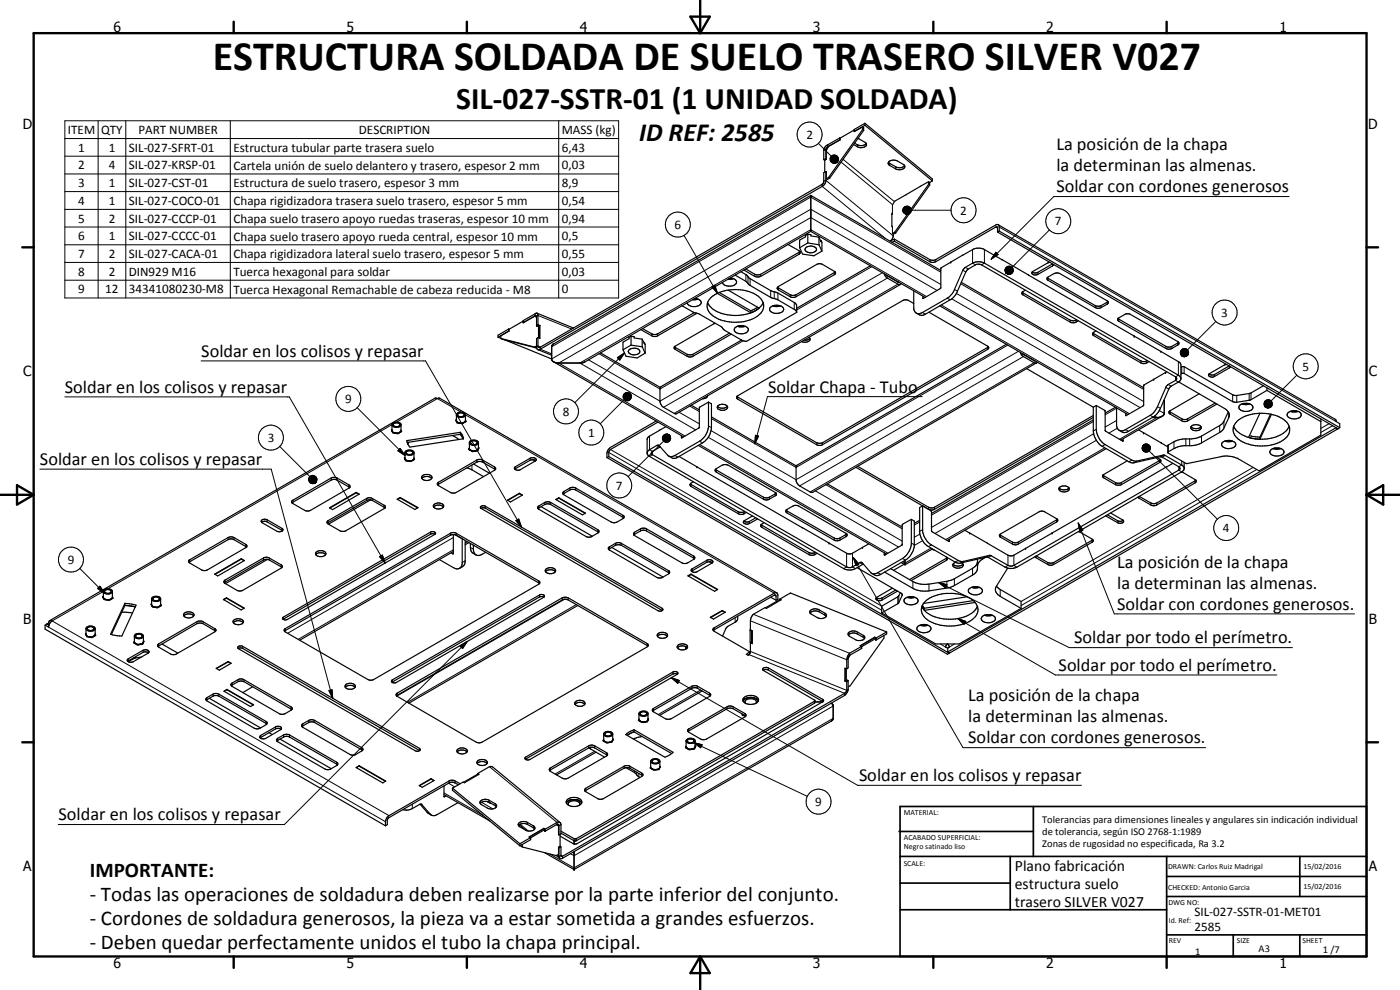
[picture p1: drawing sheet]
<svg xmlns="http://www.w3.org/2000/svg" width="420mm" height="297mm" viewBox="0 0 420 297" stroke-linecap="round" stroke-linejoin="round" font-family="sans-serif">
<defs><g id="words">
<text font-size="12.6" x="63.9" y="20.9">ESTRUCTURA SOLDADA DE SUELO TRASERO SILVER V027</text>
<text font-size="9.4" x="136.9" y="32.7">SIL-027-SSTR-01 (1 UNIDAD SOLDADA)</text>
<text font-size="7.9" x="191.8" y="42.2">ID REF: 2585</text>
<g font-size="6.3">
<text x="27" y="263.3">IMPORTANTE:</text>
<text x="27" y="270.5">- Todas las operaciones de soldadura deben realizarse por la parte inferior del conjunto.</text>
<text x="27" y="277.7">- Cordones de soldadura generosos, la pieza va a estar sometida a grandes esfuerzos.</text>
<text x="27" y="284.9">- Deben quedar perfectamente unidos el tubo la chapa principal.</text>
</g>
<g font-size="5.5">
<text x="317" y="45.1">La posición de la chapa</text>
<text x="317" y="51.4">la determinan las almenas.</text>
<text x="317" y="57.7">Soldar con cordones generosos</text>
<text x="60.4" y="107">Soldar en los colisos y repasar</text>
<text x="19.5" y="117.8">Soldar en los colisos y repasar</text>
<text x="230.5" y="117.8">Soldar Chapa - Tubo</text>
<text x="12" y="139.5">Soldar en los colisos y repasar</text>
<text x="335.3" y="170.3">La posición de la chapa</text>
<text x="335.3" y="176.6">la determinan las almenas.</text>
<text x="335.3" y="182.9">Soldar con cordones generosos.</text>
<text x="322.4" y="193">Soldar por todo el perímetro.</text>
<text x="317.7" y="201.2">Soldar por todo el perímetro.</text>
<text x="290.6" y="210.4">La posición de la chapa</text>
<text x="290.6" y="216.7">la determinan las almenas.</text>
<text x="290.6" y="223.1">Soldar con cordones generosos.</text>
<text x="257.8" y="234.4">Soldar en los colisos y repasar</text>
<text x="17.5" y="246.1">Soldar en los colisos y repasar</text>
</g>
<g font-size="4.7">
<text x="304.6" y="261.2">Plano fabricación</text>
<text x="304.6" y="266.6">estructura suelo</text>
<text x="304.6" y="272">trasero SILVER V027</text>
</g>
<g font-size="4.2">
<text x="34" y="9.6">6</text>
<text x="104" y="9.6">5</text>
<text x="174" y="9.6">4</text>
<text x="244" y="9.6">3</text>
<text x="314" y="9.6">2</text>
<text x="384" y="9.6">1</text>
<text x="6.8" y="38.7">D</text>
<text x="410.6" y="38.7">D</text>
<text x="7" y="112.9">C</text>
<text x="410.8" y="112.9">C</text>
<text x="7" y="187.1">B</text>
<text x="410.8" y="187.1">B</text>
<text x="7" y="261.4">A</text>
<text x="410.8" y="261.4">A</text>
<text x="34" y="290.4">6</text>
<text x="104" y="290.4">5</text>
<text x="174" y="290.4">4</text>
<text x="244" y="290.4">3</text>
<text x="314" y="290.4">2</text>
<text x="384" y="290.4">1</text>
</g>
<g font-size="3.9">
<text x="20.4" y="40.2">ITEM</text>
<text x="30.3" y="40.2">QTY</text>
<text x="41.5" y="40.2">PART NUMBER</text>
<text x="107.7" y="40.2">DESCRIPTION</text>
<text x="168.6" y="40.3">MASS (kg)</text>
<text x="242" y="41.7">2</text>
<text x="23.5" y="45.5">1</text>
<text x="32.6" y="45.5">1</text>
<text x="38.7" y="45.5">SIL-027-SFRT-01</text>
<text x="70.1" y="45.6">Estructura tubular parte trasera suelo</text>
<text x="168.6" y="45.5">6,43</text>
<text x="23.5" y="50.8">2</text>
<text x="32.6" y="50.8">4</text>
<text x="38.7" y="50.8">SIL-027-KRSP-01</text>
<text x="70.1" y="50.9">Cartela unión de suelo delantero y trasero, espesor 2 mm</text>
<text x="168.6" y="50.8">0,03</text>
<text x="23.5" y="56.1">3</text>
<text x="32.6" y="56.1">1</text>
<text x="38.7" y="56.1">SIL-027-CST-01</text>
<text x="70.1" y="56.2">Estructura de suelo trasero, espesor 3 mm</text>
<text x="168.6" y="56.1">8,9</text>
<text x="23.5" y="61.4">4</text>
<text x="32.6" y="61.4">1</text>
<text x="38.7" y="61.4">SIL-027-COCO-01</text>
<text x="70.1" y="61.5">Chapa rigidizadora trasera suelo trasero, espesor 5 mm</text>
<text x="168.6" y="61.4">0,54</text>
<text x="288.2" y="64.4">2</text>
<text x="23.5" y="66.8">5</text>
<text x="32.6" y="66.8">2</text>
<text x="38.7" y="66.8">SIL-027-CCCP-01</text>
<text x="70.1" y="66.8">Chapa suelo trasero apoyo ruedas traseras, espesor 10 mm</text>
<text x="168.6" y="66.8">0,94</text>
<text x="202.5" y="68.7">6</text>
<text x="316.6" y="67.6">7</text>
<text x="23.5" y="72.1">6</text>
<text x="23.5" y="77.4">7</text>
<text x="32.6" y="72.1">1</text>
<text x="32.6" y="77.4">2</text>
<text x="38.7" y="72.1">SIL-027-CCCC-01</text>
<text x="38.7" y="77.4">SIL-027-CACA-01</text>
<text x="70.1" y="72.2">Chapa suelo trasero apoyo rueda central, espesor 10 mm</text>
<text x="70.1" y="77.5">Chapa rigidizadora lateral suelo trasero, espesor 5 mm</text>
<text x="168.6" y="72.1">0,5</text>
<text x="168.6" y="77.4">0,55</text>
<text x="23.5" y="82.7">8</text>
<text x="32.6" y="82.7">2</text>
<text x="38.7" y="82.7">DIN929 M16</text>
<text x="70.1" y="82.8">Tuerca hexagonal para soldar</text>
<text x="168.6" y="82.7">0,03</text>
<text x="23.5" y="88">9</text>
<text x="31.6" y="88">12</text>
<text x="38.7" y="88">34341080230-M8</text>
<text x="70.1" y="88.1">Tuerca Hexagonal Remachable de cabeza reducida - M8</text>
<text x="168.6" y="88">0</text>
<text x="366.5" y="95.1">3</text>
<text x="390.9" y="111.2">5</text>
<text x="103.6" y="120.9">9</text>
<text x="168.9" y="124.8">8</text>
<text x="176.5" y="131.1">1</text>
<text x="80.3" y="132.6">3</text>
<text x="184.9" y="146.9">7</text>
<text x="367" y="159.7">4</text>
<text x="20.3" y="169.2">9</text>
<text x="244.7" y="241.8">9</text>
<text x="358.5" y="275">SIL-027-SSTR-01-MET01</text>
<text x="358.5" y="279.4">2585</text>
</g>
<g font-size="3.1">
<text x="312.7" y="246.8">Tolerancias para dimensiones lineales y angulares sin indicación individual</text>
<text x="312.7" y="250.4">de tolerancia, según ISO 2768-1:1989</text>
<text x="312.7" y="254">Zonas de rugosidad no especificada, Ra 3.2</text>
<text x="358.7" y="286.5">1</text>
<text x="377.7" y="285.6">A3</text>
<text x="397" y="285.9">1 /7</text>
</g>
<g font-size="2.4">
<text x="271.2" y="244.4">MATERIAL:</text>
<text x="271.3" y="252">ACABADO SUPERFICIAL:</text>
<text x="271.3" y="254.6">Negro satinado liso</text>
<text x="271.2" y="259.7">SCALE:</text>
<text x="350.6" y="260.8">DRAWN: Carlos Ruiz Madrigal</text>
<text x="391.2" y="260.6">15/02/2016</text>
<text x="350.6" y="267">CHECKED: Antonio Garcia</text>
<text x="391.2" y="266.7">15/02/2016</text>
<text x="350.6" y="271.4">DWG NO:</text>
<text x="350.8" y="276.9">Id. Ref:</text>
<text x="350.8" y="282.8">REV</text>
<text x="371.2" y="282.9">SIZE</text>
<text x="390.9" y="282.9">SHEET</text>
</g>
</g></defs>
<g fill="none" stroke="#000" stroke-width=".3">
<path d="M19.5 36.2h166.2v53.2h-166.2zM29.5 36.2v53.2M37.7 36.2v53.2M69.1 36.2v53.2M167.7 36.2v53.2M19.5 41.6h166.2M19.5 46.9h166.2M19.5 52.2h166.2M19.5 57.5h166.2M245.6 43l3.9 3.9M246.7 55.9l19 15.6M247.9 54.1l20.2 16.7"/>
<path d="M248 45l-.1-.1-.7 .2M248.4 44l.2 .1M249.1 47.5l2.1 1.1-2.1-.9zM249.1 47.7l2.1 .9-2.1-.6zM249.1 48l2.1 .6-2-.3zM249.2 48.3l2 .3-1.9-.1zM249.2 47.2l2 1.4-2.1-1.1zM249.3 48.5l1.9 .1-1.7 .1zM249.4 47l.2-.2 1.6 1.8zM249.4 47l1.8 1.6-2-1.4zM249.5 48.7l1.7-.1zM249.6 46.8l.2-.2 1.4 2z"/>
<path d="M249.8 48.8l1.4-.2-1.2 .3zM249.8 46.6l.3-.1 1.1 2.1zM250 48.9l1.2-.3zM250.1 46.5h.2l.9 2.1zM250.3 49l.9-.4zM250.3 46.5h.3l.6 2.1zM250.5 49l.7-.4zM250.6 46.5l.3 .1 .3 2zM250.8 48.9l.4-.3zM250.9 46.6l.2 .1 .1 1.9zM251 48.8l.2-.2zM251.1 46.7l.2 .2-.1 1.7z"/>
<path d="M251.3 46.9l.1 .2-.2 1.5zM251.4 47.1l-.2 1.5zM251.5 48.2l-.3 .4zM251.5 47.4l-.3 1.2zM251.6 47.9l-.4 .7zM251.6 47.6l-.4 1zM252.4 48.6l15.5 12.8M253 47.8l15.4 12.7M257.3 43.4v.6M267 49v.7M268.8 50v.7M386.9 59h-70.6l-18.8 18.8"/>
<path d="M19.5 62.8h166.2M19.5 68.1h166.2M19.5 73.4h166.2M19.5 78.7h166.2M205.3 70.7l10 17.3M239.8 75.7v.6M267.8 61.5v2.7M267.8 68v2.1l.3 .2M271 63.1l.1 .5zM271 63.1l.2 .7zM271 63.1l.4 1zM271 63.1l.6 1.1z"/>
<path d="M271 63.1l.9 1.2zM271 63.1l1.2 1.2h-.3zM271 63.1l1.4 1.2h-.2zM271 63.1l1.7 1.2h-.3zM271 63.1l2 1-.3 .2zM271 63.1l2.1 .8-.1 .2zM271 63.1l2.3 .7-.2 .1zM271 63.1l2.4 .4-.1 .3zM271 63.1l2.5 .1-.1 .3zM271 63.1l2.5-.2v.3zM271 63.1l2.4-.4 .1 .2zM271 63.1l2.3-.7 .1 .3z"/>
<path d="M271 63.1l2.1-.9 .2 .2zM271 63.1l2-1 .1 .1zM271 63.1l1.7-1.2 .3 .2zM271 63.1l1.4-1.3 .3 .1zM271 62.8v.3zM271.1 62.6l-.1 .5zM271.2 62.4l.2-.3-.4 1zM271.2 62.4l-.2 .7zM271.4 62.1l.2-.1-.6 1.1zM271.6 62l.3-.1-.9 1.2zM271.9 61.9l.3-.1-1.2 1.3zM272.2 61.8h.2l-1.4 1.3z"/>
<path d="M279 77.9v.6M280.8 77.9v.6M285.4 63.1h-14.4M291.9 74.9v4.1l.9 .5M295.4 74.9v4.1l-.9 .5M298.9 75.7l.6 .7-2 1.4zM298.9 68.1l.5 .3M299.9 68.1l101.1 58.4M302.4 79.9h.2l-.6 2.1zM302.6 79.9l.3-.1-.9 2.2zM302.9 79.8l.3 .1-1.2 2.1zM303.2 79.9l.2 .1-1.4 2z"/>
<path d="M303.4 80l.2 .1-1.6 1.9zM314.9 69l-11.2 11.2M315.9 79.2v.6M19.5 84.1h166.2M160.6 94.7l.4 .2M161 95l.4-.3 10.2 4M161.9 97.8v3.7M208.9 93.9v.2M213.6 86.1l.9-.5 .8 2.4zM223.8 82.4v2M224.5 83v2M225.1 83.6v2"/>
<path d="M226.5 82.3v.6M228.3 82.3v.6M231.3 87.2v2M232.4 87.5v2.1M233.5 87.9v2.1M233.6 86.4v.6M237.1 88.4v.6M238.4 90.8v2M238.9 88.4v.6M250.4 81.8v.6M261.7 80l-22.6 13M264.8 81.8l-66.7 38.6-21.5-12.5"/>
<path d="M266.3 83.4l-67.2 38.8M266.4 82.8h-.1M269.5 85.3l-67.2 38.7M269.6 84.6h-.1M276.8 93.8l.9 .5M277 89.4l.1 .1M278.1 89l-34.8-20.1-69.3 40 34.8 20.1M281.3 87.2l-38-21.9-75.6 43.6 37.9 21.9M282.4 85.3l-39.1-22.5-77.7 44.9M282.4 81.7l-39.1-22.6-77.7 45M282.5 91.5l56.5 32.6M284.3 89.5l.8 .5"/>
<path d="M285.6 89.7l56.6 32.6M286.5 86.8l.8 .6M287.1 88.1l56.1 32.4M288.3 85.1l54.9 31.7M289 81.1l.8 .5M289.7 80.2l.9 .5M301.6 81l.4 1zM301.7 80.7l.3 1.3zM301.7 81.3l.3 .7zM301.7 81.5l.3 .5zM301.8 80.5l.2 1.5-.3-1.3zM301.8 81.8l.2 .2z"/>
<path d="M302 80.3l.2-.2-.2 1.9zM302 80.3v1.7l-.2-1.5zM302 82l.5 .3zM302 82l.7 .3zM302 82l1 .3zM302 82l1.2 .3zM302 82l1.5 .2-.3 .1zM302 82h1.7zM302 82l1.9-.2-.2 .2zM302 82l2-.4-.1 .2zM302 82l2.1-.7-.1 .3zM302 82l2.1-.9v.2z"/>
<path d="M302 82l2.1-1.2v.3zM302 82l2-1.5 .1 .3zM302 82l1.9-1.7 .1 .2zM302.2 80.1l.2-.2-.4 2.1zM303.6 80.1l.3 .2-1.9 1.7zM307 87.9v.6M311.5 81.7v.6M314.6 83.5v.6M321.2 96.1v.5M322.9 96.1v.5M328.7 91.7v.6M330.5 91.7v.6"/>
<path d="M332.3 90.7v.6M335.8 95.8v.6M364.9 96.4l-8.5 8.5M19.5 119.1h67.3l28.8 49.9M60.4 108.3h67.3l28.8 49.9M161.4 103.8l.8 .3M162.1 104.8l3.5 1.4M185.3 107.3l2.1-1.4-1.4 2.1zM187 119l2.1-.8-2.1 1.1zM187 118.8l2.1-.6-2.1 .8zM187 119.3l2.1-1.1-2 1.3zM187.1 118.5l2-.3-2.1 .6z"/>
<path d="M187.1 119.5l2-1.3-1.8 1.6zM187.2 118.3l.2-.2 1.7 .1zM187.2 118.3l1.9-.1-2 .3zM187.3 119.8l1.8-1.6-1.7 1.8zM187.4 119.9l-7.3 7.3M187.4 118.1l.2-.2 1.5 .3zM187.4 105.9l-14.9 14.9M187.6 117.9l.3-.1 1.2 .4zM187.9 117.8l1.2 .4zM188.1 117.8l1 .4zM188.4 117.8l.7 .4zM188.7 117.9l.4 .3z"/>
<path d="M189.1 118.2l-1.4 1.9-.3-.1zM189.1 118.2l-1.2 2-.2-.1zM189.1 118.2l-.9 2.1-.3-.1zM189.1 118.2l-.6 2.1h-.3zM189.1 118.2l-.3 2-.3 .1zM189.1 118.2l-.1 1.8-.2 .2zM189.1 118.2l.1 1.6-.2 .2zM189.1 118.2l.1 1.6zM189.1 118.2l.3 1.2-.1 .2zM189.1 118.2l.3 1.2zM189.1 118.2l.4 .9zM189.1 118.2l.4 .7z"/>
<path d="M189.1 118.2l.3 .4zM189.1 118.2l.2 .2zM195.6 100.2v.6M197.4 100.2v.6M202.7 104.3v.6M206.2 106.3v.6M208 106.3v.6M221.4 119.1v.7M223.1 102.2l-25 14.5-18.3-10.6M276.8 119h-46.5l-3.8 14.1M296.4 104.3v.6M302.5 103.5l-63.6 36.8-25.4-14.7"/>
<path d="M305.6 105.4l-66.7 38.5-25.5-14.7M307.2 107l-67.2 38.8M307.2 106.3v.1M310.3 108.8l-67.1 38.8M310.4 108.2h-.1M328.2 100.1v.6M342.4 108.3v.6M344.2 108.3v.6M349.9 116.2l.9 .6M349.9 103.9v.7M350.6 115.4l.9 .5M351.7 103.9v.7"/>
<path d="M353.5 102.9v.6M353.6 108.5v4.1l-.8 .5v1l.8 .5M354.2 105.7l.4 1zM354.2 106l.4 .7zM354.3 105.5l.3 1.2zM354.3 106.2l.3 .5zM354.4 105.2l.2 1.5-.3-1.2zM354.4 106.5l.2 .2zM354.6 105v1.7l-.2-1.5zM354.6 106.7l.4 .3zM354.6 106.7l.7 .4zM354.6 106.7l1 .4z"/>
<path d="M354.6 106.7l1.3 .3zM354.6 106.7l1.5 .2zM354.6 106.7h1.7l-.2 .2zM354.6 106.7l1.9-.1-.2 .1zM354.6 106.7l2-.4-.1 .3zM354.6 106.7l2.1-.7-.1 .3zM354.6 106.7l2.1-.9v.2zM354.6 106.7l2.1-1.2v.3zM354.6 106.7l2-1.4 .1 .2zM354.6 106.7l1.9-1.7 .1 .3zM354.7 110v2.1M354.7 104.8l.3-.2-.4 2.1z"/>
<path d="M354.7 104.8l-.1 1.9v-1.7zM355 104.6h.2l-.6 2.1zM355.2 104.6h.3l-.9 2.1zM355.4 110v2.1M355.5 104.6h.3l-1.2 2.1zM355.8 104.6l.3 .1-1.5 2zM356.1 104.7l.2 .1-1.7 1.9zM356.3 104.8l.2 .2-1.9 1.7zM364.5 112.4v.5M368.9 109.8v.6M369.9 118.4v2.1M371.2 118.7v2"/>
<path d="M374.9 118.1v2M375.4 117.9v2M380.4 119.9h.2l-.9 2.1zM380.6 119.9h.3l-1.2 2.1zM380.9 119.9l.3 .2-1.5 1.9zM389.2 112.6l-7.7 7.7M83.9 133.9l9.1 9.1M107.2 122.3l14.3 14.4M117.6 127.4l-85.2 49.3M120.1 134.5l1.4 2.2-2.1-1.4zM138.3 123.7l-7-4.1-12.3 7.1M139.7 124.5l92.7 53.5"/>
<path d="M141.6 139.5v1.5M143.1 138v.7M144.9 138v.7M159.1 137.5v.6M182.7 135.8l81.9 47.3M183.2 134.9l81.4 47M194.9 130.9v4l.9 .5v1l-.9 .5M197.1 133.6l.9 .6M198.8 131.2l2.1-.6-2.1 .9zM198.8 131.5l2.1-.9-2.1 1.2zM198.8 131.8l2.1-1.2-2 1.4zM198.9 131l2-.4-2.1 .6z"/>
<path d="M198.9 132l2-1.4-1.9 1.6zM199 130.7l.2-.1h1.7zM199 130.7l1.9-.1-2 .4zM199 132.2l1.9-1.6-1.6 1.9zM199.2 132.4l-10.7 10.6M199.2 130.6l.2-.2 1.5 .2zM199.4 130.4l1.5 .2zM199.7 130.3l1.2 .3zM199.9 130.2l1 .4zM200.2 130.2l.7 .4zM200.5 130.3l.4 .3zM200.9 130.6l-1.4 2-.2-.1z"/>
<path d="M200.9 130.6l-1.2 2.1-.2-.1zM200.9 130.6l-.9 2.1h-.3zM200.9 130.6l-.6 2.1h-.3zM200.9 130.6l-.4 2-.2 .1zM200.9 130.6l-.2 1.9-.2 .1zM200.9 130.6v1.7l-.2 .2zM200.9 130.6l.2 1.5-.2 .2zM200.9 130.6l.3 1.2-.1 .3zM200.9 130.6l.3 1.2zM200.9 130.6l.4 1zM200.9 130.6l.3 .7zM200.9 130.6l.3 .5z"/>
<path d="M200.9 130.6l.2 .2zM202.6 136.7l.8 .5M203.8 123.7l6.1 3.5M204.5 131.2l.2 .2M207 121.8l2.9 1.7M210 132.4l.9 .5M210 133.4l56.5 32.6M212.5 131.2l57.2 32.9M212.6 127.8l.9 .5M226.7 130.6l1 .3-1.2 2.2zM245.1 132.8v.6M246.8 132.8v.6"/>
<path d="M328.1 126.5l-48.5 28.1M328.2 130.1l-48.6 28.1M329 132.1l-48.4 28M329 128.8l-.9 .5M331.5 134.4l-47.7 27.5M331.7 133.4l-.9 .5M335.1 126.2l-3.4 1.9M335.1 122.5l-3.4 2M335.3 128.5l-2.5 1.5M337 132.2l-.1 .1M337.8 128.9l.9 .5M337.9 124.6l.1 .1"/>
<path d="M339.7 138l-.9 .6M341.2 138.3l-.9 .6M343.1 133.6l-.3 .4zM343.1 133.6l-.3 .7zM343.1 133.6l-.3 .9zM343.1 133.6l-.3 1.2zM343.1 133.6l-.2 1.4-.1-.2zM343.1 133.6v1.7l-.2-.3zM343.1 133.6l.2 1.9-.2-.2zM343.1 133.6l.4 2-.2-.1zM343.1 133.6l.7 2.1-.3-.1zM343.1 133.6l1 2.1h-.3z"/>
<path d="M343.1 133.6l1.2 2-.2 .1zM343.1 133.6l1.5 2h-.3zM343.1 133.6l1.7 1.8-.2 .2zM343.1 133.6l1.9 1.7-.2 .1zM343.1 133.6l2 1.4-.1 .3zM343.1 133.6l2.1 1.1-.1 .3zM343.1 133.6l2.2 .9-.1 .2zM343.1 133.6l2.2 .6v.3zM343.1 133.6l2.1 .3 .1 .3zM343.1 133.6l1.9 .1 .2 .2zM343.1 133.6l1.7-.1 .2 .2zM343.1 133.6l1.5-.3 .2 .2z"/>
<path d="M343.1 133.6l1.5-.3zM343.1 133.6l1.3-.3zM343.1 133.6l1-.4zM343.1 133.6l.8-.4zM343.1 133.6l.5-.3zM343.1 133.6l.3-.2zM344.9 135.3l20.5 20.5M345.2 124.6l.9 .5M346.5 124.8l.7 .5-11.3 6.5M347.4 122l.9 .5M347.9 123.2l1.5 .8M348 138.2v.6"/>
<path d="M349.2 136.5l-.9 .5M349.2 120.3l.2 .1M349.7 136.7l-.9 .5M350.6 133.5v2.1M351.2 123.6v.6M352.3 132.5v2.1M354.7 138.3v1.2l-.9 .5v1.1l.9 .5M354.7 125.6v.7M355.9 131.7v2M356.4 125.6v.7M357 131.7v2M360.6 130.9v2"/>
<path d="M366 127.7v2.1M367.3 126.4v2M368.8 123.8v1.5M379.4 121.1l.3 .9zM379.4 121.3l.3 .7zM379.4 120.8l.3 1.2zM379.4 121.6l.3 .4zM379.5 120.6l.2 1.4zM379.5 121.8l.2 .2zM379.7 120.3l.2-.2-.2 1.9zM379.7 120.3v1.7l-.2-1.4zM379.7 122l.5 .3z"/>
<path d="M379.7 122l.7 .4zM379.7 122l1 .4zM379.7 122l1.2 .3zM379.7 122l1.5 .3zM379.7 122l1.8 .1-.3 .2zM379.7 122l1.9-.1-.1 .2zM379.7 122l2.1-.3-.2 .2zM379.7 122l2.1-.6v.3zM379.7 122l2.1-.8v.2zM379.7 122l2.1-1.1v.3zM379.7 122l2-1.4 .1 .3zM379.7 122l1.9-1.6 .1 .2z"/>
<path d="M379.9 120.1l.2-.1-.4 2zM380.1 120l.3-.1-.7 2.1zM381.2 120.1l.2 .1-1.7 1.8zM381.4 120.2l.2 .2-1.9 1.6zM398.9 127.1l-2.5 1.4M400 127.7l-3.6 2.1M12 140.8h69.4l18.5 68.7M80.2 156v.6M84.6 158.5v.6M87.9 150.1v.6M92.6 143.8l2.2 1-2.2-.7zM92.6 144.1l2.2 .7-2.1-.4z"/>
<path d="M92.7 143.6l2.1 1.2-2.2-1zM92.7 143.3l2.1 1.5-2.1-1.2zM92.7 144.4l2.1 .4-1.9-.2zM92.9 143.1l.2-.2 1.7 1.9zM92.9 143.1l1.9 1.7-2.1-1.5zM92.9 144.6l1.9 .2h-1.8zM93 144.8h1.8zM93.1 142.9l.2-.2 1.5 2.1zM93.2 144.9l1.6-.1-1.3 .3zM93.3 142.7h.2l1.3 2.1zM93.5 145.1l1.3-.3zM93.5 142.7l.3-.1 1 2.2z"/>
<path d="M93.8 145.1l1-.3zM93.8 142.6l.3 .1 .7 2.1zM94 145.1l.8-.3zM94.1 142.7h.2l.5 2.1zM94.3 145l.5-.2zM94.3 142.7l.3 .2 .2 1.9zM94.5 144.9l.3-.1zM94.6 142.9l.2 .1v1.8zM94.8 143l.1 .3-.1 1.5zM94.9 143.3l.2 .2-.3 1.3zM95 144.3l-.2 .5zM95.1 144.1l-.3 .7z"/>
<path d="M95.1 143.5l-.3 1.3zM95.1 143.8l-.3 1zM98.5 156.2v.6M99.4 143.4v.7M101.2 143.4v.7M104.7 145.5v.6M110 149.6v.6M111.7 149.6v.6M115.3 151.6v.6M129.2 159.6v.7M131.6 144.7v.6M145.7 151.9v.6"/>
<path d="M148.4 140.1v.6M154.7 140v.6M154.8 156.2l.9-.5 .8 2.5zM161.7 151.8v.6M163.5 150.7v.7M165.3 150.7v.7M169.2 147.4v.7M171 146.4v.6M172.8 146.4v.6M179.4 158.9v.7M186.9 154.6v.6M190.4 159.7v.6"/>
<path d="M192.2 158.7v.6M194 158.7v.6M207.4 145.4v.6M215 141v.6M221.6 153.5v.6M223.3 153.5v.6M224.9 156.5v.6M228.7 157.6v.6M229.1 149.2v.6M230.9 149.2v.6M232.7 148.2v.6M236.2 153.3v.6"/>
<path d="M244.6 147.2l26.2 15.1M247.9 145.4l22.9 13.3M276 156.6l-1.6 .9M276.9 158.9l-.9 .5M278.7 152.2v.6M280.4 152.2v.6M317.1 156v.6M323.6 156.9l1.4 2.1-.9 .4zM323.6 156.9l10.8 27.3h72.1M331.2 142.7v.7M334.8 144.8v.6M335.4 156.3v.5"/>
<path d="M336.5 144.8v.6M341.8 149v.5M345.4 150.9v.6M347.2 150.9v.6M358.6 144.3v.6M376.1 140.3l-69.7 40.2M377.1 140.9l-70.7 40.8M23.9 170.6l7.5 7.4M29.3 176.6l.7-.7 1.4 2.1zM31 177.5l-15.3 8.8 101 58.4M57 167.9v.6M67.6 174v.7"/>
<path d="M68.4 161.3v.6M70.2 161.3v.6M73.7 163.3v.7M79.1 167.4v.6M80.8 167.4v.6M84.4 169.5v.6M113.9 167l.9-.5 .8 2.5zM135.2 160v.6M136 165l-46.5 26.8M136 161.3l-49.7 28.7M136 166l-.1 .2M136.9 160v.6"/>
<path d="M139.6 168.3l-.9 .5M140.3 162.6l-.7 .3M141.2 164.3l.9 .5M161.7 174.3v.6M161.9 178.5v.6M168.7 179.4v.6M169.4 179.8l-50.3 29.1M170.5 179.4v.6M183 164v.6M184.7 163v.6M186.5 163v.6M200.6 171.2v.6"/>
<path d="M207.7 170.7v.6M208.1 166.8v.6M212.1 168.1v.6M232.4 178.6l.5 .3M242.8 165.8v.6M244.5 165.8v.6M250.3 161.4v.7M252.1 161.4v.7M253.9 160.4v.6M254.1 166v4.1l-.9 .5M255.9 166v4.1l.8 .5M256.1 167.3l1.7 1.9-.9 .5z"/>
<path d="M256.1 167.3l32.9 57h72.8M258 168.8l.9 .5M263.4 171.8l.9 .5M264.7 179.5v.5M265.4 166.4l.2 .1M269.1 177.2v.3M269.4 179.1v2M269.7 178.8v2M270.8 178.3v.3M270.9 167.6l.8 .5M273.5 162.9l.9 .5M274 174.5v2"/>
<path d="M276.1 160.2l-1.7 1M276.9 162.2l-2.5 1.5M278.8 175.3v2M279.4 164.5l-7.8 4.5-.7-.5M279.6 163.5l-.9 .5M281.7 174.8l2.5 .6-.5 1zM281.7 174.8l39.2 19.5h67M284 167.5v.6M284.2 174.4v2M284.9 162.3l-.2 .1M286.4 173.7v2M287.6 168.1l-.9 .6"/>
<path d="M289.1 168.4l-.9 .6M291.9 170.5v2.1M294.8 167.4v.4M297 166.6l-.9 .5M297.5 166.8l-.9 .5M300.2 176.9v2M300.3 160.6v.6M302.5 166.6v3l-.8 .6M303.9 162.6v.6M304.3 166.6v3l.9 .6M305.6 162.6v.6M310.9 166.8v.5"/>
<path d="M314.4 168.8v.6M316.2 168.8v.6M327.7 162.1v.6M14.6 188.2l101.1 58.3M38.5 197.7v.6M40.2 197.4v.2M40.7 197v.4M42.9 195.1v.6M44.4 195.7v.3M47.7 193.2v.6M59.1 186.5v.6M60.9 186.5v.6"/>
<path d="M64.4 188.6v.6M72.8 193.9v.7M85 185.2v.6M85.6 188.6v.6M138.1 193.9l2.1-1.5-1.4 2.2zM140.2 192.4l-54.9 55h-67.8M173 181.4l-50.8 29.3M194.2 193.1v.6M198.7 182.5v.6M214.3 188.4v.6M220.6 185.3v1.4M224.8 196.4l28.7 11.6"/>
<path d="M225.2 195.5l28.9 11.6M225.2 186.3l28.9 11.7 .4-.4M226.1 184.3l28.9 11.7M245.8 183v.6M247.6 184v.6M257.3 189.6v.6M259.1 190.6v.6M282.2 193.2l1.6 1M286.5 193.2l-1.6 1M287.4 185.6l2.4 .8-.5 .9zM287.4 185.6l29.3 16.9h66.5M62.1 209.3v.6"/>
<path d="M63.9 208.3v.6M65.7 208.3v.6M69.7 204.9v.6M71.4 203.9v.6M73.2 203.9v.6M79.8 216.5v.5M82.7 218.1v.6M87.3 212.1v.6M90.9 217.2v.6M92.7 216.2v.6M94.4 216.2v.6M98.7 207.2l.9-.2 .3 2.5z"/>
<path d="M117.7 204v.6M119.2 207.9v.7M196.1 212.6v.5M201.5 203.3l2.4 .9-.5 .8zM201.5 203.3l55.9 32.3h67.2M202 201.6v.6M206.7 218.7v.6M207.6 205.9v.6M209.4 205.9v.6M210.3 207.1l-12.7 7.3M212.9 207.9v.7M218.2 212v.6"/>
<path d="M220 212v.6M223.6 214.1v.6M230.6 200.4v.6M244.4 210.4v.6M246.8 209.8v.6M250.1 215.5l-77.8 44.9-7.3-4.2M250.1 211.8l-77.8 45-1.1-.6M253.7 200.5v3.6M78.3 220.6v.7M83.3 221.5v.7M85.1 220.5v.6M86.9 220.5v.6"/>
<path d="M101 228.7v.6M108.5 224.3v.7M125.9 224.5v.7M133.3 237.9l11.6 6.7M133.3 238.9l.1 .2M134.6 235l1.9 1.1M134.8 234.3v.6M136.6 234.3v.6M146.9 230l20.3 16.8M157.8 227.2v.6M165.2 230.4v.6M175.8 236.5v.7"/>
<path d="M176.7 223.8v.6M177.2 224.2v.5M178.5 225.4l-11.9 6.8M178.5 223.8v.6M182 225.8v.6M182.1 226.5v.2M187.3 229.9v.6M189 229.9v.6M190.4 231.3v.5M191.1 231.7v.8M191.7 232.1v1M192.6 231.9v.7"/>
<path d="M208.2 222.8l2.5 .6-.4 1zM208.2 222.8l34.1 16.1M123.7 241.3v1.3M126.4 241.3l.2 .1M128.2 243.8l.9 .5M144.5 240.7l3.4 2M146.8 240.1v.6M148.6 241.1v.6M156.1 247.3l2.5 2M158.3 246.8v.6M160.1 247.8v.6M167.3 256.5l.5 .4"/>
<path d="M167.3 247.3l.5 .4 .5-.2M168.3 256.5l.5 .4M172.3 251.6v.7M173 251.6v.7"/>
<circle cx="243" cy="40.4" r="3.8"/>
<circle cx="203.4" cy="67.4" r="3.8"/>
<circle cx="289.2" cy="63.1" r="3.7"/>
<circle cx="317.6" cy="66.4" r="3.7"/>
<circle cx="367.5" cy="93.8" r="3.7"/>
<circle cx="104.5" cy="119.7" r="3.7"/>
<circle cx="391.8" cy="109.9" r="3.7"/>
<circle cx="81.3" cy="131.3" r="3.8"/>
<circle cx="169.8" cy="123.4" r="3.7"/>
<circle cx="177.5" cy="129.8" r="3.8"/>
<circle cx="185.8" cy="145.7" r="3.8"/>
<circle cx="368" cy="158.5" r="3.7"/>
<circle cx="21.3" cy="167.9" r="3.7"/>
<circle cx="245.7" cy="240.5" r="3.7"/>
</g>
<g fill="none" stroke="#000" stroke-width=".35">
<path d="M256.4 39l-4.3 2.4M256.4 39h.1M258.9 38.9l.3 .2M258.9 38.9l-10.2 14.4M258.9 38.1l.3 .2v.8M258.9 38.1v.8M259.2 39.1l-10.2 14.4M259.6 37.6l-3.2 1.9M259.6 37l-3.2 1.8v.7l2.5-1.4M259.6 37v.6M259.6 37l20.2 16.7v.6M259.6 37.6l20.2 16.7"/>
<path d="M243.3 58.6l-77.4 44.7-.3 .5v4.1l.6 .7M243.3 58.6v10.8M243.3 58.6l39.1 22.6M246.7 55.3v.6M246.7 55.3l-84.6 48.9M246.7 55.9l-84.6 48.9M247.2 47.9l.3 .2M247.9 54.1l-.7 .2M247.9 51.5l-.1 3.1-1.1 1.3M247.9 51.5l-.7 .3v2.8l-.5 .7M247.9 51.5l.1 .1M247.9 47.6l.1 .2"/>
<path d="M247.9 47.6l-.7 .3M247.9 51.6l.1-.1v2.1M248.4 44l-.5 .7v2.9M248.4 43.4l-.6 .5-.5 .7-.1 3.3M248.4 43.4v.6M248.7 53.3l.3 .2M248.7 53.3l-.7 .3M249 53.5l-.7 .3-.3-.2M252 42h.1M252 41.4h.1M252 41.4v.6M252 41.4l-3.6 2"/>
<path d="M252 42l-3.6 2M252.1 41.4v.6l-3.4 1.9-.7 1.3v2.6l-.5 .3v3.5M256.4 42.9a2.68 2.68 0 0 0 3.5 .3l.1-.1M257.5 41.5l2.1 1.2a.83 .83 0 0 1 .4 1.1 .83 .83 0 0 1-1 .4h-1.2l-1.7-.9M266.6 48.7l2.2 1.3a2.18 2.18 0 0 0 2.7-.3M266.7 48.5a2.46 2.46 0 0 1 2.6-.2l1.8 1a.73 .73 0 0 1 .5 .8 .73 .73 0 0 1-.6 .6l-.8 .2-1.2-.1-2.2-1.3-.3-.5zM271.9 58.4l-3.4 2-.7 1.1M276.3 55.9l-4.4 2.6M278.7 55.3l.3 .2M278.7 55.3l-10.2 14.4M278.7 54.5l.3 .2M278.7 54.5v.8"/>
<path d="M278.7 54.5l-2.5 1.4M279 55.5l-10.2 14.4M279 54.7v.8M279.8 54.3l-.8 .5M236.5 73.4l3.6 2.1M240 74.3l.9 1.9 3.4 .6 2.4-1.4M240.1 75.5l-12.2 7-1.4-.2-2.7-1.6M240.1 75.5v.4l-.3 .4-11.9 6.8-1.4-.2-3.2-1.9M241.8 74.3a2.1 2.1 0 0 1 3.3 .5 2.02 2.02 0 0 1-3.5 0zM242.4 70.3l-.6 .4v.3l-1.8 1.1v2.2M242.4 70.3l1 .1v.4l2.4 .4M242.4 70.3v2.6"/>
<path d="M242.4 72.9l3.4 .5M242.4 72.9l-2.4 1.4M243.3 69.4l-67.8 39.2-1.1 .3h-7.1l-1.1-.3M243.3 69.4l34.4 19.8M245.8 71.2l.6 1.4v-.4M245.8 71.2v2.2M245.8 73.4l.9 2M246.4 72.2l-.1 .2M246.4 72.2l.3 .5v2.7M261.2 79.8l-22.1 12.7M267.7 67.9h.1M267.8 64.2l-.1 .1"/>
<path d="M267.8 64.1l-.1-.1v3.9l.1 .1M268.4 71.8v.6M268.4 71.8l-1.1 .4M268.4 72.4l-.7 .3M268.5 69.7l.3 .2M268.5 69.7l-.7 .4M268.8 69.9l-.7 .4-.1 .9-.9 1.1M285.4 78.7l-3 1.8-.2 6.1-5.2 2.9M285.4 78.6v.1M288.9 76.6l3-1.7a3.8 3.8 0 0 1 3.3-.2l13.5 7.8M288.9 76.6l-3.6 2.1M288.9 76.6h.1"/>
<path d="M299.4 69.6v-1.4l-.3-.2-18.9 10.7-1.2-.2-10.6-6.1M299.4 69.6l102.1 59.1 .6-.4M299.6 67.4l-.7 .1-18.1 10.4-.6 .2-1.2-.2-10.6-6.1M299.6 67.4l101.2 58.5 .2 .6 1.1 .6v1.2M299.6 67.4l.3 .5v1.4M299.9 69.3l-.5 .3M299.9 69.3l102.2 59M315.1 78.7l-.7 .2-4.7 2.8a1.08 1.08 0 0 0 1.8 .6l4.4-2.5 .3-.4M315.9 79.2l-4.4 2.5a1.44 1.44 0 0 1-1.7-.1M152.6 99.4h.1M152.6 98.7l.2 .1M152.6 98.7v.7"/>
<path d="M152.6 98.7l-3.1 1.9v.6M152.6 99.4l-3.1 1.8M152.8 98.8v.5l-2.5 1.5v.8M157 96.4l-4.2 2.4M160.6 94.7h.3l.1 .2v2.9M160.6 94.7l-3.5 2.1M160.6 94.1l-3.6 2.1v.7l3.5-2 .5 .3M160.6 94.1v.6M161 97.8l.3 .1M161.2 94l.2 .4v3M161.2 94l-.6 .1M161.2 94l10.9 4.4"/>
<path d="M161.4 97.4l.6 .3M161.4 97.4l-.4 .4M161.6 97.7l-.4 .1M161.6 97.7l.3 .1M161.6 97.7v3.6M162 97.7l-.2 .1M162 97.7v3.8l-.6-.2M204.7 91.7l3.7 2.2 1.5 .3 6.6 3.8 1 1.1 5.2 3.1 1 .2h.4l15-8.7M208.4 93.8l-11.4 6.5-1.2-.1-2.9-1.6M208.5 89.5l1 .2M209 89.6l-.9 .1M209.1 94l-11.9 6.9h-1.4l-3.5-2"/>
<path d="M209.5 89.7l-1.7 .2M209.5 89.7l.7 .5a1.02 1.02 0 0 1-.8 1.6 2.4 2.4 0 0 1-3.2-1M212.4 90.8a8.2 8.2 0 0 0 7.3 3.8 13.5 13.5 0 0 0 6.5-1.1M213.2 89.5a12.1 12.1 0 0 1 15.1 .1 3.4 3.4 0 0 1-1.1 5.4 13 13 0 0 1-13.1-.1 3.4 3.4 0 0 1-.9-5.4zM214.7 97l-12 6.8a.53 .53 0 0 0-.4 .6 .53 .53 0 0 0 .4 .5l3.5 2 1.3 .2 12-6.9M215.3 88l10 5.9M215.8 87.8l9.5 5.5M218.5 87l9.3 5.5-1.3 .8M218.9 99.9l-11.1 6.5-1.6-.1-3.8-2.2M219.1 83.4l1 .2M219.7 83.5l-.9 .1M220.1 83.6a1.06 1.06 0 0 1 1 1.1 1.06 1.06 0 0 1-1.1 1 2.56 2.56 0 0 1-3.2-.9"/>
<path d="M220.1 83.6l-1.6 .2M220.5 98.4a2.64 2.64 0 0 1 4.1 .5 2.51 2.51 0 0 1-4.1 .5l-.2-.4zM220.6 82.5l3.2 1.9 1.1 1.1 6.4 3.7 2.2 .8 5.1 3 .5 .7M221.3 97.9l.6 .2 1.7-.2M221.7 97.8h1.5M222.4 81.5a4.1 4.1 0 0 1 2.3 1.9l6.6 3.8 2.2 .7 5.1 3 .5 .8v2M225.3 93.3v.6M227.4 92.2l-2.1 1.1M229 90.8a5.7 5.7 0 0 1-3.7 3.1M231.2 92.2a2.67 2.67 0 0 1 4 .6 2.35 2.35 0 0 1-3.7 .8l-.5-.7zM231.9 91.8l1 .2 1.4-.2M232.3 91.7l.5 .1 1-.1"/>
<path d="M233.3 86.2l12.2-7h1.2l4 2.5-.3 .7-11.9 6.8-1.2-.1-3.7-2.1-.4-.4zM250.6 81.6l-12.3 7-1.2-.2-3.7-2.3M265.3 82.2l1 1.2 3.2 1.9 .6 .1 .4-.3M266 82.5l3.8 2.2M270.2 85.3l-67.1 38.8-.8-.1-3.2-1.8-.6-.5-.4-1.1 .1-4.4M274.2 91.1a3.4 3.4 0 0 0-2.6-1.1l-50.2 28.7-.3 .7 .3 .4 23.7 13.6 1.4 .2 49.9-28.7 .3-.5-.1-.3M274.2 87.2v5.4a1.58 1.58 0 0 0 1 1.4 1.58 1.58 0 0 0 1.6-.2l7.5-4.3a5.4 5.4 0 0 0 2.2-2.7l2.7-6.1 3-1.9a3.9 3.9 0 0 1 3.2 .2l58.2 33.6 .8 .9M275 93.9l1.3 .7 .8-.1 8.7-5 1.2-1.3 3.1-7 2.8-1.8 1.2-.1 58.7 33.8a.57 .57 0 0 1 .4 .5 .57 .57 0 0 1-.4 .5l-2.7 1.7-2.7 6.2a5.7 5.7 0 0 1-2.2 2.6l-7.4 4.3a1.59 1.59 0 0 1-1.7 .3 1.59 1.59 0 0 1-1-1.4v-5.4M277 88.9v.6M277 89.5h.1M278.8 93.7l17.8 10.4M282.1 91.8l56.4 32.6"/>
<path d="M288.5 84.7l54.7 31.6M306.8 87.7l-.1 .3 .2 .4 14.3 8.2 1.3 .2 1.1-.5M306.8 87.7l14.4 8.4 .9 .2 1-.4M307.7 87.1l-.9 .6M308.7 82.5l39.7 23M308.7 82.5h.1M314.3 83.4l2.2-1.4h1.4l14.4 8.3a.55 .55 0 0 1 .3 .5 .55 .55 0 0 1-.3 .5l-2.2 1.2-1.2-.1-14.5-8.4zM314.3 83.3l14.6 8.5 1.2 .1 2.4-1.4M328 99.9l-.1 .5 .3 .3 14.2 8.2 1.1 .2 1.3-.6M328 99.9l14.4 8.4 1.1 .2 .8-.3M328.9 99.3l-.9 .6M335.5 95.6l2.2-1.4h1.4l14.4 8.3 .3 .7-2.3 1.4h-1.4l-14.3-8.2-.3-.3z"/>
<path d="M335.5 95.5l14.6 8.5 1.2 .1 2.4-1.4M149.5 101.2l.8 .3M150.3 101.6l10.2 2.5M150.3 101.6l10.5 2.8M151.4 101.9l14.2 5.8M160.5 104.1l.3 .3M161 104.2a.66 .66 0 0 0 .4 .7 .66 .66 0 0 0 .7-.1M161 103.8l-.5 .3M161.1 104.2l-.3 .2M161.4 103.8l-.4 .4M161.4 103.8l.4 .5 .3-.1M161.4 104.9l4.2 1.7"/>
<path d="M161.4 101.3l-.4 .3v2.6M161.4 101.3v2.5M162.1 104.2v.6M166.2 108.6l38.9 22.5M180.2 105.9l18 10.3M187 104.9l.9 2 3.3 .5 2.4-1.4M188.7 105.1a2.03 2.03 0 0 1 3.3 .4 2 2 0 0 1-3.5-.1zM189.4 100.9l-.6 .4v.3l-1.8 1.1v2.2M189.4 100.9l.9 .1v.4l2.4 .4M189.4 100.9v2.6M189.4 103.5l3.3 .6M189.4 103.5l-2.4 1.4"/>
<path d="M192.7 101.8l.7 1.4v-.4M192.7 101.8v2.3M192.7 104.1l.9 1.9M193.4 102.8l-.1 .2M193.4 102.8l.2 .5v2.7M212.4 118.7a1.38 1.38 0 0 1-1.6 .9M222.6 102l-24.4 14.2M242.7 101.2l.3 .3a1.14 1.14 0 0 1-.5 1.1 1.14 1.14 0 0 1-1.2 .1l-.7-.2M243 101.5l-.7 .5-1.1 .1M296.6 104.1l-50.1 28.9-1.4-.2-23.9-13.9M302 103.3l-63 36.5M306.2 105.7l.7 1.1 3.4 2 .6 .2 .4-.3"/>
<path d="M306.9 106.1l3.7 2.2M308.1 110.6l20 11.6M311.1 108.9l-67.2 38.8-.7-.1-3.2-1.8-.8-.8-.3-.8 .1-4.4M346.2 113.8l-3 1.9v6l-5.2 3M346.2 113.8h.1M348.4 105.4v.1M348.4 105.5l5.8 3.5 .2 4.7-.5 .8-2.9 1.8-2.7 6.2a5.7 5.7 0 0 1-2.2 2.6l-8 4.6-.9 .1-1.3-.7M350.1 111.5l-3.9 2.3M353.7 114.6l13.8 8 1.1 1M354.4 112.3l.4-.3 .6 .1 15 8.5 4.9-.6 4.9-2.9M354.4 110.2l1-.2 15 8.6 4.9-.6 3.9-2.3M359.9 118.2l-9 5.2"/>
<path d="M368.2 109.3l-.8 .2-4.4 2.6a.55 .55 0 0 0-.3 .7 .55 .55 0 0 0 .7 .3l1.1-.2 4.4-2.5 .3-.4M368.9 109.8l-4.4 2.6-.9 .1-.8-.3M380.2 117.1l16.2 9.4M380.2 116.3v.8M117.5 129.2h.1M117.6 129.2l.1 .1M117.6 127.4a1.62 1.62 0 0 0 2.7 .2M117.6 128.9l-.1 .1 .4 .9 1.5 .2 1.2-.6-.2-.3M117.6 127.4a1.68 1.68 0 0 1 2.7-.1v2l-.3 .4M117.6 127.4l.1 1.8M117.6 128.9l-.1 .3M117.7 129.3l.9 .6"/>
<path d="M117.7 129.3l.1 .5M117.7 129.2v.1M118.1 127.2a1.11 1.11 0 0 1 1.9 .4 1.16 1.16 0 0 1-2-.3zM118.2 129.9h.4M118.8 129.9l.3 .2M120 129.7l-.3 .3M120 129.7l-1.4 .2M120.3 129.6l-.3 .1M120.3 129l.2 .5M121.5 135.8l.1 1.9M121.6 137.7l.1 .4M122 135.6a1 1 0 0 1 1.1-.4 1 1 0 0 1 .7 .9 1.16 1.16 0 0 1-1.9-.4z"/>
<path d="M122.1 132.2l16.1-2.5 .5 .8 .4 1.2-16.1 2.5-.5-.8zM122.1 138.3l.9 .1M122.7 132.7l-.3 .6M124.2 138l-.7 .3M124.2 137.4l.2 .4-1.1 .7-1.6-.2-.3-.9 .1-.1 .1 .4M124.2 136a1.67 1.67 0 0 1-2.7-.2 1.64 1.64 0 0 1 2.7-.1v2a1.73 1.73 0 0 1-2.6 0M124.3 137.6l.1 .3M135.8 130.7l1.9 1.2M136.9 126.2l.1 .1M137 125.9l-.2 .1 .4 .9 1.6 .2 1.1-.6M137 126.2v.2M137 126l-.1 .2"/>
<path d="M137 126.4l.1 .1M137.1 126.5v.2M137.1 126.5l.9 .4M137.4 124.2a1.06 1.06 0 0 1 1.9 .4l-.6 .4h-.7l-.6-.4zM138.1 126.9l.3 .2M138.2 130.3l-16 2.5M138.2 129.7v.6M138.2 130.3l.8 1.4M139.3 126.7l-1.8 .3M139.3 126.7l-.3 .3M139.6 126.6l-.3 .1M139.7 124.5a1.64 1.64 0 0 1-2.7 .1"/>
<path d="M139.7 124.5a1.57 1.57 0 0 0-2.7-.1v1.8M139.7 126.1l-.4 .6M139.7 124.5v1.7M139.7 126.2l.2 .3M139.7 126.2l.1 .3M140.8 134.6l-.1 .3M140.9 133a1.46 1.46 0 0 0 1.4 .7 1.46 1.46 0 0 0 1.2-1.1 1.72 1.72 0 0 0-2.6 .1v2l.2 .3M140.9 134.4l-.1 .2M140.9 135h.2M141.1 135h.2M141.3 135l1.3 .3M141.3 135l.3 .4"/>
<path d="M141.4 132.5a1.06 1.06 0 0 1 1.8 .5 1.15 1.15 0 0 1-2-.2zM142.1 139.2l4.8 2.8M142.6 135.3l-.5 .1M142.6 135.3h.4M143.5 134.8l-.1 .3M143.6 134.3l.2 .1-.5 .9-1.5 .2-1.1-.6 .1-.3M143.6 134.4l-.1 .3M143.6 132.8l-.1 1.9-.9 .6M159.8 137.9l.8 .4M160.8 138.2l-.8-.3-.9 .2-4.6 2.7M182.1 137.3l102.2 59 .6-.3M182.7 137l-.6 .3"/>
<path d="M182.7 137l102.2 59M196.9 126.3l-13.7 7.9-.9 1.1-.2 2M197.4 126.7l-14.3 8.3-.4 .6v1.4M197.9 129.1h.1M197.9 129.1l-3.2 1.9-.4 .5-.1 4.6 .5 .7 58.7 33.9a4 4 0 0 0 3.3-.1l2.4-1.4M198.2 134.1l-2.4 1.3a.54 .54 0 0 0-.3 .5 .54 .54 0 0 0 .3 .5l58.3 33.7 .6 .2 1-.1 2.8-1.5 2.8 3a1.69 1.69 0 0 0 2.1 .1l7.5-4.2a5.9 5.9 0 0 0 2.6-4.3v-7.5M199.8 128l-1.9 1.1M203.8 136.9l5.3 3.1M207.4 121.6l2.5 1.4M209.1 140h.1M209.6 133.6l56.5 32.6M212.6 120.6v7.6a5.9 5.9 0 0 1-2.6 4.2l-7.4 4.3a1.62 1.62 0 0 1-2.2-.1l-2.8-3h-.5l-2.2 1.3-.7 .9"/>
<path d="M212.6 120.6l-2.7 1.7-.1 6-5.1 3.1-.2-.1v-.6M212.6 120.6l.9 .6v7.1a5.8 5.8 0 0 1-2.6 4.6l-8.1 4.6h-.8l-1.3-.7M213.5 125.1l25.5 14.7M215.3 121.9a2.08 2.08 0 0 0 3 0M215.3 121.8a1.97 1.97 0 0 1 3.1 .4 1.8 1.8 0 0 1-3.1 0zM328.1 124.7l-48 27.7-1.2-.1-21.5-12.4M328.1 122.2v7.1a6.1 6.1 0 0 0 2.7 4.6l8.6 4.9 .9 .1 8.1-1.9 5.5 3.1 .2 .6-50.2 29.1-1.4-.2-5.4-3-8.6 1.9-.6-.2-8.3-4.8a5.4 5.4 0 0 1-2.7-4.2v-7.5M328.1 126l-48.5 28.1M328.1 125.3l-48.3 27.7-1.1-.2-21.8-12.6M329 121.7v7.1a5.8 5.8 0 0 0 2.7 4.6l8.6 4.9h.9l8.1-1.8 5.4 3 .5 .5 .2 .5M329 121.7l2.7 1.6 .1 6.1 5.1 2.9h.1v-.6M329 121.7l-.9 .5"/>
<path d="M332 134.6l-47.7 27.6M334.7 122.2l-3 1.8M337.9 124l.1 .7M338 124.7h.1M341.7 129l6.8 3.9M347.2 137.3l1.1 .7M348.3 138l-11.9 6.9h-1.4l-4-2.4M348.3 138l.1 .4-.2 .3-11.8 6.8-1.6-.1-3.9-2.4 .2-.5 7.2-4.2M348.5 132.9l2 1.2M348.5 132.9h.1M348.8 124.9l-12.4 7.1M348.8 124.9l-1.2 .4h-1.7"/>
<path d="M349.3 120.1l.1 3.9-.6 .9M350.2 140h.1M350.2 140l-7.9 4.7M352 139l-1.8 1M355.4 138.7l-.1 2.1-.6 .8-49.5 28.6a3.9 3.9 0 0 1-3.5 0l-5.5-3.1-8.3 1.9-.9-.2-8.3-4.8a5.4 5.4 0 0 1-2.7-4.2v-7.5l.9-.5M357.5 128a2.14 2.14 0 0 0 2.9 0M357.6 127.8a2.13 2.13 0 0 1 2.9 .3 1.7 1.7 0 0 1-2.9 .7l-.2-.5zM364.7 120.9l-8.3 4.7a1.61 1.61 0 0 1-1.7 0l-3.8-2.2M365.2 121.2l-9.4 5.3-.9-.1-3.9-2.3-.1-.7M366.8 132.8a2.64 2.64 0 0 1 4.1 .5 2.35 2.35 0 0 1-3.5 1l-.8-.9zM367.6 132.3l1 .2 1.3-.2M368.1 132.2h1.4"/>
<path d="M368.6 123.6l.4 .9-.1 .5-1.7 3.7-.5 .6-6.5 3.8-2.7 .6a9.4 9.4 0 0 0-6.9 1.9l-.1 .1M368.6 123.6l-1.4 3.1-.5 .6-6.1 3.6-1.6 .6-4.1 .2-1.4 .3-3 1.7v2.1l.1 .2 5.5 3.1 10.3-2.1a8 8 0 0 1 5.2 .7l6.3 3.6 18.5-10.7v-5M370.2 127.9a8.1 8.1 0 0 0 7.3 3.8M371.4 126.2a12.5 12.5 0 0 1 14-.2 3.6 3.6 0 0 1 1.6 3.4 3.6 3.6 0 0 1-2.4 3 12.9 12.9 0 0 1-13.1-.7 3.3 3.3 0 0 1-.1-5.5zM372 121.7a2.83 2.83 0 0 1 4 .3 1.49 1.49 0 0 1-1.8 1.4 1.81 1.81 0 0 1-2.4-1.4zM372.7 121.2l1 .2 1.4-.2M373.2 121.1h1.4M375 130.7l3.1 .5M378.1 124l-3.4 7.2a11.8 11.8 0 0 0 11.5-2.2l.7-1.1M381.3 124.2l-3.2 7M381.5 134.9l1.1-.5h1.1a1.28 1.28 0 0 1 1.4 1.7 2.69 2.69 0 0 1-4-.4zM381.6 124.3l-3.5 7.5v-.6"/>
<path d="M382 134.6l1.1 .2 1.3-.2M382.6 134.5h1.4M386.5 123.9a2.82 2.82 0 0 1 4 .3 1.59 1.59 0 0 1-2.2 1.5 1.6 1.6 0 0 1-2-1.4zM387.2 123.4l.7 .2 1.7-.2M387.7 123.3h1.4M400.9 128.3v.1M400.9 128.4l.6 .3M400.9 128.4l-116.5 67.2M401.5 128.7l-116.6 67.3-.5-.4M401.5 128.6v.1M78.5 156.1a1.58 1.58 0 0 1 1.7-.1l4.4 2.5a.48 .48 0 0 1 .3 .6 .48 .48 0 0 1-.5 .4l-1.3-.1-4.4-2.6-.3-.3zM78.5 156.7a1.36 1.36 0 0 1 1.7-.1l4.6 2.7"/>
<path d="M87.6 150.3l12.2-7 1.4 .1 3.5 2.1 .4 .5-.3 .4-12 6.9-1.2-.1-3.9-2.2-.2-.3zM98.3 156.3l12.1-6.9 1.2 .1 3.9 2.2 .1 .3-.1 .5-12.1 6.9-1.4-.1-3.5-2.1-.4-.5zM98.9 152.4l8-4.7 .9 .6-8 4.6zM104.9 146.3l-3.9-2.4h-1.4l-11.9 7M106.9 147.7v.2M106.9 147.9l.8 .4M106.9 147.9l-7.9 4.5M111.2 150l-12.6 7.3M115.5 152.4l-3.9-2.3h-1.4l-12 6.9M119.2 149.8l.9-.5 5.4 3-1 .6zM120.1 149.3v.1M120.1 149.4l5.2 3"/>
<path d="M120.1 149.4l-.8 .5M126.6 143.6a2.19 2.19 0 0 1 3 0M126.6 142.9a1.94 1.94 0 0 1 3.1 .4 1.88 1.88 0 0 1-3.2 .1zM130.1 152.1l1.1-.5h1.1l.8 .5M130.2 151.5a1.65 1.65 0 0 1 1.6-.7 1.65 1.65 0 0 1 1.3 1.2 1.87 1.87 0 0 1-3.1-.2zM140.1 140.4l1.5 .6 3.5 2M144.2 152.1l.9-.4 .6 .2 53 30.6a.55 .55 0 0 1 .1 .8 .55 .55 0 0 1-.7 .1l-.7-.2-53-30.6zM144.3 152.5l.6-.1 .8 .1 53.1 30.7M148.7 140.9l-4-2.3h-1.4l-12 6.9M148.7 140.9v-.4l-.3-.4-3.7-2.1-1-.2-12.1 6.9-.3 .4v.4M148.7 140.9l-12.2 7-1.2-.1-4-2.3M152.3 150.1l3.6-2.1 .9 .5-3.6 2.1z"/>
<path d="M154.4 140.3l4.7-2.8 1.1-.2a.55 .55 0 0 1 .6 .4 .55 .55 0 0 1-.2 .6l-4.4 2.6a1.02 1.02 0 0 1-1.1 .3 1.02 1.02 0 0 1-.7-.9zM155.9 148v.1M155.9 148.1l.8 .5M155.9 148.1l-3.5 2.1M161.4 152l2.3-1.3 .7-.2 .9 .2 14.1 8.2 .3 .7-2.3 1.5h-1.3l-14.4-8.3-.3-.4zM161.5 152.6l2-1.2 1.4-.2 14.8 8.6M162.4 152l15.4 8.9M166.8 149.9l.9-.5 8 4.6-.9 .5zM167.7 149.4v.1M167.7 149.5l-.8 .4M167.7 149.5l7.9 4.5M169 148.3l2.4-1.4h1.2l14.6 8.5"/>
<path d="M169 147.7l2.4-1.4h1.2l14.5 8.4 .1 .7-2.2 1.3h-1.4l-14.4-8.2-.2-.3zM190.2 159.9l2-1.2 1.4-.2 14.5 8.3a.53 .53 0 0 1 .4 .5 .53 .53 0 0 1-.4 .6l-2.1 1.1h-1.2l-14.4-8.3-.2-.2zM207.2 145.2l14.4 8.3a2.11 2.11 0 0 0 1.9 0M208.1 144.6l-1 .7 .2 .6 14.3 8.2 1.1 .2 1.3-.5M209.1 140l45.2 26.1h1.4l3.2-1.8M214.7 140.8l14.8 8.6 1.2-.1 2.2-1.3M214.7 140.8l2.2-1.3h1.4l14.4 8.2 .2 .3v.5l-2.2 1.4h-1.4l-14.3-8.3-.4-.3zM225.8 154.8l-2.4 1.4a.61 .61 0 0 0-.1 .8 .61 .61 0 0 0 .7 .3l.9-.2 2.5-1.4M226.8 155.4l-2.3 1.2-1.3-.3M228.4 157.4l-.1 .5 .4 .3 14.1 8.2a2.15 2.15 0 0 0 2.4-.4M228.4 157.4l14.4 8.4 1.1 .2 .8-.3M229.3 156.8l-.9 .6"/>
<path d="M235.9 153.1l14.6 8.4h1.4l2.2-1.3M236 153l2.4-1.3 1.2 .1 14.4 8.3 .2 .7-2.3 1.3h-1.4l-14.3-8.2-.4-.5zM248.3 145.2l22.5 13M273.5 155.8l-2.7 1.6-.1 6.2-5.2 2.9-.1-.6M273.5 155.8l.9 .5v7.5a6.1 6.1 0 0 1-2.7 4.3l-8.2 4.6a2.23 2.23 0 0 1-1.9-.7M276 156.1l-1.6 .9M276.9 151.8l2.6 1.6 .1 6.1 5.2 3 .1-.7M289.5 159.1l1.5 .9M291 159.9l5.4 3.1M291 159.9v.1M315.8 159.9l-12.2 6.9-1.1-.2-6.1-3.6M315.8 159.9h.1"/>
<path d="M317.3 155.8l-12.1 7-1.2-.1-4-2.3M317.9 146.4a2.13 2.13 0 0 0 2.9 0M317.9 146.3a2.1 2.1 0 0 1 2.9 0M317.9 146.3a1.07 1.07 0 0 0 .3 1.1 1.07 1.07 0 0 0 1.2 .2l.8-.2a.74 .74 0 0 0 .6-1.1M323.6 159.5l4.1 2.2 .4 .4-.1 .4-12.2 7-1.4-.1-3.8-2.4M332.3 154.5l3.3 1.8 .7 .1 .8-.3M333.3 153.9l3.9 2.3a1.04 1.04 0 0 1-.7 .9 1.04 1.04 0 0 1-1.1-.3l-3.6-2M342.3 144.7h.1M342.3 144.7l-26.5 15.2M342.3 144.6v.1M354.5 141.6l4.3 2.4 .1 .7-11.9 6.9h-1.4l-4.1-2.5M358.9 144.1l-11.9 6.9h-1.4l-3.7-2.1"/>
<path d="M30.9 179.2l.2 .2M31 178.9l-.2 .1 .4 .9 1.6 .2 1.1-.6-.1-.3M31 179l-.1 .1M31.1 179.4v.1M31.1 179.5l.1 .2M31.1 179.5l.9 .4M31.5 177.1a1.23 1.23 0 0 1 1.8 .4 1.13 1.13 0 0 1-1.9-.1zM32 179.9l.5 .2M32 179.9l-.4 .1M33.4 179.7l-1.4 .2M33.5 179.6h.2M33.7 179.2v-1.9a1.63 1.63 0 0 0-2.7 .1l.1 2"/>
<path d="M33.7 177.5a1.64 1.64 0 0 1-2.7 .1M33.7 179.2l-.7 .8M33.7 179.2l.2 .3M46 179.4a1.04 1.04 0 0 1 1.8 .5 1.13 1.13 0 0 1-1.9-.3zM48.2 179.7a1.64 1.64 0 0 1-2.7 .1M56.7 168.1l12.4-7 1.1 .2 3.5 2 .4 .5-.2 .5-12 6.9-1.4-.2-3.5-2-.4-.4zM64.4 172.3l8-4.7 1 .6-8 4.6zM67 179.9l1-.5 5.3 3.1-.9 .5zM67.4 174.2l11.8-6.9h1.4l3.9 2.2 .2 .5-.3 .5-11.9 6.8-1.2-.1-3.9-2.2-.2-.3zM68 179.4v.1M68 179.5l5.2 3M68 179.5l-.9 .5"/>
<path d="M72.4 167.6v.2M72.4 167.8l.8 .4M72.4 167.8l-7.9 4.5M74 164.1l-4-2.3h-1.3l-12 6.9M80.3 167.9l-12.7 7.2M84.6 170.3l-3.8-2.3-1.1-.2-12.4 7.1M94.8 166.4a2.15 2.15 0 0 1 2.9 0M94.9 165.6a1.88 1.88 0 0 1 2.9 .5 1.8 1.8 0 0 1-3.1 0zM130.5 160.3l-.5-.2-.6 .1-44.4 25.6M136 165.5l-46 26.6M136 160.4v5.7l-.6-.2M136.9 160.6l-.6-.2-1.1 .2-49.8 28.8"/>
<path d="M136.9 160.6l25 14.5M136.9 160.6l1.8 1.1v7.5a1.59 1.59 0 0 1-.9 1.4 1.59 1.59 0 0 1-1.8-.3l-4.1-2.4M139.6 162.2v6.4l-.4 1.1-1.2 .8M140.7 162.8l-1.1 .6M141.2 163.1l.2 2.3 1.4 1.1M142.1 163.6v1.2a1.62 1.62 0 0 0 .7 1.7 1.62 1.62 0 0 0 1.9-.2l1-.6M163.2 179.2l-.5-.2-.8 .1-44.3 25.6M163.7 170.9a1.98 1.98 0 0 1 3.1 .3 1.89 1.89 0 0 1-3.2 .2zM163.7 171.5a2.08 2.08 0 0 1 3 0M182.7 164.3l2.4-1.4h1.2l14.5 8.4 .1 .7-2.5 1.4-1.1-.1-14.5-8.3-.2-.3zM182.7 164.8l2.2-1.3h1.4l14.6 8.5M183.6 164.3l15.4 8.8"/>
<path d="M190.2 160.5l2.2-1.3h1.4l14.6 8.4M206.4 172.8l1-.5 8 4.6-1 .5zM207.4 172.3v.1M207.4 172.4l-.8 .4M207.4 172.4l7.9 4.5M212.9 168.5l.7 .5M213.6 169a.52 .52 0 0 0 .3-.7 .52 .52 0 0 0-.6-.3l-1.2 .1-4.6 2.7v.6M213.6 169l-4.6 2.6-.9 .1-.6-.3M213.8 168.8l-1-.3-.7 .2-4.6 2.7M231.3 179.2l1.6 .9M233.1 177.9l.4 .7v1.2l-.6 .3M233.1 177.9l-.5-.1-18.6 10.9 .3 .7 10.6 6.1"/>
<path d="M233.1 177.9l-101.2-58.5-.6 .2-.6-.2-115.8 66.8M234 179.7l.4 .3-4.4 2.5-.4-.2-3.7 2.2-.4 .7-.3 1.1v2.7M234 179.7v.3M234 179.7l3.2-1.8 28.9 11.7M248.8 162.9h.1M257.2 170.3l13.6 8.1-1.1 2.5-5.1 3M258.8 164.3h.1M260.7 163.2l-1.9 1.1M267.9 176.5l-4.7 2.7a.54 .54 0 0 0-.3 .7 .54 .54 0 0 0 .7 .3l1.1-.2 4.6-2.7M268.8 177l-4.1 2.5-.9 .1-.8-.3M270.2 177.8l-.6 1.2-5 2.9v2M270.5 168.8l1.1 .7"/>
<path d="M271.3 169.3l-3.1 1.8M271.5 179.7a2.62 2.62 0 0 1 4 .5 2.45 2.45 0 0 1-3.5 1 .98 .98 0 0 1-.5-1.5zM271.6 168.1v1.4M272.2 179.2l1 .3 1.4-.3M274.1 179.1h-1.4M279.6 164.8l.8 .3M279.8 164.7l-8.2 4.8M284 167.1l.3 .2M284.3 167.3v.3l-.3 .5-10.5 6.1M284.3 167.3l-11.3 6.6M286 169.2a2.13 2.13 0 0 0 3 0M286.8 168.7l-.8 .6"/>
<path d="M288.6 168.9a.85 .85 0 0 1 .4 1.1 .85 .85 0 0 1-1.1 .4 1.32 1.32 0 0 1-1.9-1.1M290.2 179.1l-13.1 2M290.8 176.7a2.82 2.82 0 0 1 4 .3 1.49 1.49 0 0 1-1.8 1.5l-1.4-.2a1.02 1.02 0 0 1-.8-1.6zM291.5 176.2l1.1 .2 1.3-.2M292 176.1l.9 .2 .5-.2M293.4 167.8v2.7a2.47 2.47 0 0 1-1.5 2.1l-6.7 3.6-6.4 1.1a8 8 0 0 1-4.8-.8l-8.5-4.8M293.4 168.4l-.4 1.2-.8 .7-6.2 3.6-1.8 .5-6.4 .9h-1.6l-1.4-.4-7.5-4.3M295.9 167.2l-1.1 .6a2.52 2.52 0 0 0-1.4 2M296.4 163h.1M299 175.9l1.2 1 6.2 3.6v2M299 175.9a2.09 2.09 0 0 0 1.2 3l6.2 3.6M300.1 160.3l11.7-6.7a1.61 1.61 0 0 1 1.8 0l3.7 2.1a.54 .54 0 0 1-.2 .9l-11.7 6.8h-1.4l-3.9-2.3-.2-.4z"/>
<path d="M302.4 170.5l-3.4 5.4M307.8 164.5h.1M327.9 161.9l-11.9 7-.7 .1-.9-.2-3.4-2M13.5 187.6l.5-.4 .7 .4M13.5 187.6v1.2l102.2 59M14.1 187.2l.5 .3M14.1 187.2v.1M14.6 186.9l.3 .2M14.6 186.9l-.5 .3M14.6 187.5v.1M14.7 187.5l-.1 .7-1.1-.6M14.7 187.5h-.1"/>
<path d="M14.9 186.2l-.3 .7M14.9 186.2l.8 .1-1 1.2M25.7 190.4h.1M25.8 190.4h.1M25.8 190.1l-.2 .1 .5 .9 1.5 .2 1.1-.7-.1-.2M25.8 188.6l.1 1.8M25.8 190.1l-.1 .2M25.9 188.4a1.73 1.73 0 0 1 2.6 .1 1.44 1.44 0 0 1-2.3 .6l-.3-.4zM25.9 190.4l.1 .3M25.9 190.7l.1 .2M26 190.7l.8 .4M26.3 188.4a1.11 1.11 0 0 1 1.9 .3 1.16 1.16 0 0 1-2-.2z"/>
<path d="M26.8 191.1h-.4M26.8 191.1l.5 .2M28.5 190.8l-.7 .4M28.6 190.2a1.25 1.25 0 0 1-1.8 .9M28.6 188.6v2.1M36.5 183.7l3.3 .2M37.5 181l3.3 .6-4.2 9.2-3.4-.5zM37.5 181.7l-4.1 8.7M37.5 181v.7M37.5 181.7l3.1 .4M38.3 197.8l4.6-2.7a1.27 1.27 0 0 1 1.8 .5l-4.7 2.9a1.27 1.27 0 0 1-1.8-.5zM40.3 191.1a1.65 1.65 0 0 0 2.7-.3 1.61 1.61 0 0 0-2.7 0v1.9l.4 .4"/>
<path d="M40.3 192.4l-.1 .5M40.4 193l.3 .1M40.7 193.1l.2 .1M40.8 190.6l.5-.3 1.3 .2a.84 .84 0 0 1-.4 1 .84 .84 0 0 1-1.1-.2l-.4-.3zM40.9 193.2l.2 .2M42.4 197.1a6 6 0 0 0-3.9 1.4M42.5 193.3l-.9 .2M43 192.7a1.7 1.7 0 0 1-2.1 .5M43 192.7h.1M43 192.7l-.1 .5M43 192.3l.2 .1-.4 .9-1.5 .2-1.1-.6 .1-.3M43 192.4l.1 .1"/>
<path d="M43 190.8v1.9M43.1 192.6l-.1 .1M44.6 195.9l-.8-.3-.7 .1-4.8 2.7M45.5 181.1l-.2 .2 .5 .8 1.5 .3 1.1-.7-.1-.2M45.5 181.5v-1.8a1.63 1.63 0 0 1 2.7-.1v1.9l-.7 .7M45.5 181.2v.3M45.5 181.5l.2 .5M45.6 181.7l.9 .5M46 182.2h.5M46.6 182.2l.3 .1M47.5 193.3l12-6.9h1.2l4.1 2.5-.4 .7-11.7 6.7h-1.3l-3.7-2.1-.4-.5zM48 181.9h.2"/>
<path d="M48 181.8l-1.5 .4M48.2 181.3l.1 .2M48.3 181.5v.1M48.6 193.2l4.8 2.8M55.2 184.8a2.08 2.08 0 0 1 2.9 0M55.2 184.8a.93 .93 0 0 1 .2-.9 .93 .93 0 0 1 .9-.3 1.36 1.36 0 0 1 1.9 1.1l-.1 .1M55.2 184.8a2.15 2.15 0 0 0 2.9 0M64.7 189.4l-3.8-2.3-1.4-.1-12.1 7M68.5 198.5v.1M68.5 198.6l.8 .5M68.5 198.6l-3.5 2M70.1 186.2a2.13 2.13 0 0 1 3 .2 1.78 1.78 0 0 1-2.9 .6l-.3-.5z"/>
<path d="M70.1 186.8a2.08 2.08 0 0 1 2.9 0M71.4 194.1l.6-.3 .8 .1 53.3 30.9a.85 .85 0 0 1-.6 .7 .85 .85 0 0 1-.9-.2l-53-30.7-.3-.3zM71.5 194.6l.5-.2 .8 .2 53.1 30.6M84.8 185.4l44.4-25.8 .9-.1 .6 .4-.2 .5-44.2 25.4a.99 .99 0 0 1-1.5-.4zM85.4 188.8l50.1-28.9h1.2l25 14.4 .3 .4-.3 .6-50.2 28.8-1.1-.2-24.8-14.3-.3-.4zM173.4 181.7l-50.7 29.3M194.4 193.9l-23.9-13.9-1.4-.2-50.1 29M197.3 190.9a2.09 2.09 0 0 1 2.9 0M197.3 191a2.08 2.08 0 0 0 2.9 0M197.3 191a.92 .92 0 0 1 .2-1 .92 .92 0 0 1 .9-.3h.7a.93 .93 0 0 1 .9 .3 .93 .93 0 0 1 .2 1M203.3 194.4l1.1-.6 1.1 .1 .8 .5M203.4 193.7a1.87 1.87 0 0 1 3 .4 1.84 1.84 0 0 1-3.2 .2z"/>
<path d="M205.7 194v.8M213.2 185.2l3.5-2 1 .5-3.6 2.1zM216.7 183.2v.1M216.7 183.3l.9 .5M216.7 183.3l-3.4 2M221.4 184.9l-.1 .9-.2 .6-3.1 2-1.1 2.4M224.9 195.5v.6l-.4 .5M225.1 189l.4 .2M225.1 189v3.7l.4 .2M225.2 192.9l-.1 3.1-.5 .6-.6-.3 .9-.8M225.2 189l.6 .3v3.8l-.6-.2M225.2 189h-.1"/>
<path d="M225.4 192.8l-.2 .1M225.5 189.2v3.7M225.6 189.1l-.1 .1M225.8 192.7l-.3 .2M232.9 180.1v-1.2l-.3-.4-18.5 10.7M234.3 180.1l-.3-.2-4.3 2.5M243.1 183.9a2.25 2.25 0 0 1 2.7-.3l2.1 1.4M243.1 183.3a2.35 2.35 0 0 1 2.7-.3l2 1.1a.78 .78 0 0 1 .2 .9 .78 .78 0 0 1-.8 .5l-.9 .1-1-.3-2.1-1.3zM254.6 197.4l-.1 3-.4 .3M254.6 190.5a2.24 2.24 0 0 1 2.7-.3l2.1 1.4M254.7 189.8a2.37 2.37 0 0 1 2.6-.2l1.8 1a.83 .83 0 0 1 .3 1.1 .83 .83 0 0 1-1 .5l-1.4-.1-2-1.2-.5-.4zM255 196.6l-.4 .8"/>
<path d="M255 196l-.8 1.4-.1 3.3M255 196v.6M255.1 196.6l-.5 .9M258.5 194v.6l-3.5 2M258.5 194l-3.5 2M258.5 194h.1M258.5 194.5h.1M258.6 194v.5M258.6 194.5l-.1 .1M262.5 191.2l-4.4 2.6 .4 .2M262.5 191.2v.2M262.5 191.2l.4 .2"/>
<path d="M262.8 192h.1M262.8 191.6l-.3-.3-4.3 2.5M262.8 191.6l-4.2 2.4M262.8 191.6l.1 .4M262.9 191.4v.6M265.3 190.7v.7l-10.2 14.4-.6 .3M266.1 189.6l-3.2 1.8M266.1 189.6v.6l-3.2 1.8M275.5 187.9a2.77 2.77 0 0 1 3.9 .7 2.44 2.44 0 0 1-4.2 0zM276.1 187.6l1 .2 1.4-.2M276.6 187.5l.9 .1 .5-.1M276.8 181.6l.6 .9"/>
<path d="M277.4 182.5v.6M277.7 180.4a12 12 0 0 1 10.5-2 6.1 6.1 0 0 1 5.2 4.1 4.2 4.2 0 0 1-3.2 4.3 12.8 12.8 0 0 1-12.4-1.3 3.3 3.3 0 0 1-.1-5.1zM284 193.5l.3-.3 .6 1-.5 .2-.6-.2zM284.4 194.4v1.2M284.9 195.9v.1M292.1 180.2l-14.7 2.3M292.6 180.8l-15.2 2.3M293.3 181.9a6.5 6.5 0 0 1-5.2 3.6 12.3 12.3 0 0 1-10.4-2.1l-1-1.5 .7 1.2M294.7 185.1a2.82 2.82 0 0 1 4 .3 1.31 1.31 0 0 1-1.5 1.4 1.99 1.99 0 0 1-2.7-1.3zM295.4 184.6l.7 .2 1.7-.2M295.9 184.4l.9 .2 .5-.2M306.4 182.5l-18.5 10.7h-7.1l-16.2-9.3"/>
<path d="M61.9 210.1l2.2-1.3 1.2-.1 14.7 8.6M61.9 209.5l2.4-1.4 1.4 .2 14.1 8.2 .4 .6-2.3 1.5-1 .1-.6-.2-14.2-8.2-.3-.4zM62.8 209.5l15.4 8.9M64.9 200.5l3.6-2 .9 .5-3.6 2.1zM67.2 207.4l.9-.6 8 4.7-.9 .5zM68.1 206.8v.2M68.1 207l7.9 4.5M68.1 207l-.8 .4M69.4 205.7l2.4-1.3 1.4 .1 14.4 8.4M69.4 205.1l2.4-1.3h1.2l14.3 8.3 .4 .6-2.5 1.6-1.2-.1-14.5-8.3-.2-.5zM75.8 206l-3 1.8M80.7 219.8l1 .6"/>
<path d="M84.4 218.8l-.8-.3-.7 .1-4.8 2.8M90.6 218l2.2-1.3 1.2-.1 14.8 8.6M90.7 217.3l2.1-1.2 1-.2 .6 .3 14.1 8.1 .4 .7-2.3 1.5h-1.4l-14.3-8.3-.4-.5zM103.6 206.2l.3-.3 .8-.2h1.1l.8 .5M103.8 205.4a2.07 2.07 0 0 1 2.8 .3 1.65 1.65 0 0 1-2.6 .8l-.5-.6zM117.6 204.1l44.3-25.6 .6-.1 .9 .3-.3 .5-44.2 25.6a.89 .89 0 0 1-1.4-.5zM118.9 208.2l50.2-29 1.4 .2 23.7 13.7 .4 .5-.4 .5-50.2 28.8-1.1-.2-23.8-13.8zM172.5 211.3a2.13 2.13 0 0 1 3 0M172.6 211.4a1.33 1.33 0 0 1 .6-1.3 1.33 1.33 0 0 1 1.5 .1 .85 .85 0 0 1 .8 1.2M172.6 211.4a2.1 2.1 0 0 0 2.9 0M190.3 219.6l-2.1 1M190.3 218.9v.7"/>
<path d="M190.3 219.6l11.3 6.5M191.7 215.9l-.1 .3M191.8 214.2a1.63 1.63 0 0 0 2.7 0M191.8 214.2a1.6 1.6 0 0 1 2.7-.3v2.1M191.8 214.1v1.7l.2 .5M191.8 215.7l-.1 .2M191.8 216.3l.4 .1M191.9 216.3h.1M192 216.3l.2 .1M192.2 213.9a1.19 1.19 0 0 1 1.9 .3 1.14 1.14 0 0 1-2-.2zM192.2 216.4l.3 .3M193.9 216.6l-.9 .2"/>
<path d="M194.5 215.6l.1 .1-.3 .9-1.6 .2-1.1-.6 .1-.3M194.5 216l-.2 .5M194.5 216a1.85 1.85 0 0 1-2.3 .4M194.5 215.6l.1 .2M194.5 215.9h.1M196 212.6l11.8-6.8h1.4l3.7 2.1 .4 .5-.4 .6-11.9 6.8-1.3-.2-3.6-2-.3-.4zM203.3 202.3l-.5-.2-.8 .1-44.3 25.6M206.4 218.9l12.2-7 1.4 .1 3.6 2.1a.55 .55 0 0 1 .3 .5 .55 .55 0 0 1-.3 .5l-12 6.8-1.3-.2-3.6-2-.3-.2zM210.7 207.3l-12.7 7.3M213.2 208.8l-4-2.4h-1.4l-11.9 7M222.6 214.2l.2 .5M222.8 214.3v.4"/>
<path d="M222.8 214.7l.9 .1M223 210.3a3 3 0 0 1 4.6 0M223.2 209.4a2.98 2.98 0 0 1 4.4 .4 1.55 1.55 0 0 1-1.9 1.5 2.73 2.73 0 0 1-2.7-1.1zM223.7 214.8l-3.7-2.2h-1.6l-11.9 6.9M223.7 214.8l.1 .1M223.7 211a.86 .86 0 0 1 .8-1.3 1.64 1.64 0 0 1 2.5 1.1l-.1 .2M229.1 201.1a1.26 1.26 0 0 1 1.5-.1l16.4 9.5M229.1 201.1l15.4 9v.8l-71.5 41.4h-.7M229.1 201.1a.66 .66 0 0 1 .1-.7 .66 .66 0 0 1 .7-.2l.7 .2 16.4 9.5 .2 .2-.2 .4M244.5 210.6h2.3M244.5 210.2l-71.7 41.5h-.4l-4.1-2.3M246.8 210.6l-73.5 42.5-1 .1"/>
<path d="M247 210.5l-.2 .1M249.4 211l.4 .3 .3 .5v3.7l-.1 .4-.6 .5-77.1 44.5M253.5 208v.7M253.5 208l-84.7 48.9M253.5 208.7l-84.7 48.8M253.6 204.3l.5 .3M253.7 204.1l.3 .2M253.8 204.2l-.2 .1M254 200.7v3.6M254.1 207.1l-.6 .9M254.1 204.6v2.5M254.1 200.7l-.5-.2v3.8"/>
<path d="M254.3 204.1l.2 .1M254.4 204.2l-.4 .1M254.5 206.8l-.4 .3M254.5 204.2v2.8l-1 1.7M254.5 204.2l-.4 .4M78 220.9l4.9-2.9 .9-.1 .6 .3v.7l-4.6 2.6a1.06 1.06 0 0 1-1.1 .3 1.06 1.06 0 0 1-.7-.9zM83.1 222.4l2.2-1.4h1.4l14.6 8.5M83.3 221.5l2.2-1.2 1.4 .2 14.1 8.2 .4 .6-2.3 1.5-1 .1-.6-.2-14.2-8.2-.3-.5zM84 221.7l15.4 8.9M106.9 230.3l.9-.6 8 4.7-.9 .5zM107.8 229.7v.2M107.8 229.9l7.9 4.5"/>
<path d="M107.8 229.9l-.8 .4M125.8 235.7l3.6-2.1 .9 .6-3.6 2zM129.4 233.6v.2M129.4 233.8l-3.5 2M129.4 233.8l.8 .4M133.3 238.4l13.7 7.9M133.3 235.8v3.2l.6-.2M135.8 236.5v.6l20.2 16.7M135.8 236.5l20.2 16.7M137.2 225.6l1-.6 1.2 .1 .8 .5M137.2 225a2.05 2.05 0 0 1 3 .1 1.72 1.72 0 0 1-2.8 .7l-.3-.5zM137.5 235.5l-1.3-.8-1.4 .2-18.2 10.5-.4 .6v1.4l-.5 .4"/>
<path d="M138.1 235.2l-1.8-1h-1.3l-18.8 11a3.4 3.4 0 0 0-.5 2.6M143.2 229.1a2.04 2.04 0 0 1 3 0M143.2 229.2a.95 .95 0 0 1 .2-1 .95 .95 0 0 1 1-.3l1.4 .2 .5 .5-.2 .6M143.2 229.2a2.23 2.23 0 0 0 2.9 0M143.4 232.1l3.5-2.1 1 .1 20.2 16.7M143.4 232.1l.4 .2-4.5 2.6-.3-.2-3.2 1.8M143.4 232.1v.2M143.6 232.4l-.3-.1-4.2 2.4M157.6 227.2l44.4-25.6a.87 .87 0 0 1 1.4 .5l-44.4 25.8a.89 .89 0 0 1-1.4-.5zM164.9 230.6l12.4-7 1.2 .2 3.5 2 .4 .5-.4 .6-11.9 6.7-1.4-.1-3.5-2.1-.4-.5zM175.5 236.8l12.2-7.1 1.2 .1 4 2.5-.3 .7-11.9 6.8-1.3-.2-3.7-2.2-.3-.4zM176.8 224.3l4.6 2.9"/>
<path d="M178.9 225.7l-11.9 6.8M181 222.2v.1M181.2 221.9l-.2 .4M181.2 220.5a1.64 1.64 0 0 0 2.7-.3 1.63 1.63 0 0 0-2.7-.1v2l.2 .3M181.2 222.4h.2M181.4 222.4l.5 .4M181.6 220a1.11 1.11 0 0 1 1.9 .4 1.19 1.19 0 0 1-2-.1zM182.2 226.7l-3.7-2.3-1.4-.2-12.2 7M183.3 222.8l-.9 .1M183.8 222.2l-.1 .3M183.8 222.2a1.81 1.81 0 0 1-2.4 .2M183.9 221.7l.2 .1-.5 .9-1.5 .2-1.1-.6"/>
<path d="M183.9 221.8l.1 .1M183.9 222l-.1 .2M183.9 220.3v1.7M183.9 222h.1M183.9 222l-.1 .1M187.8 220.4l2.5-1.5 11.7 6.8-2.5 1.5zM187.9 230.3l2.5 1.5 1.7 1.5M192.7 221l-2.7 .7M192.9 232.8l-3.9-2.3-1.1-.2-12.4 7.1M195.2 230.2v.3M195.3 230.1l-.1 .1M195.3 228.4v1.7"/>
<path d="M195.3 230.1l.2 .4M195.4 230.6h.1M195.5 230.5l.7 .3 1.3 .1M195.5 230.6l.5 .4M195.8 228.1a1.17 1.17 0 0 1 1.8 .4l-.2 .3a1.25 1.25 0 0 1-1.7-.2zM196.9 230.9l-.4 .2M197.9 230.5l-.9 .4M197.9 230.5v.2M197.9 230.4v.1M198 229.9l.2 .1-.4 .9-1.6 .2-1.1-.7 .1-.2M198 228.5a1.7 1.7 0 0 1-2.7 0 1.57 1.57 0 0 1 2.7-.1l.1 1.8M198 230l.2 .1"/>
<path d="M198 230.2l-.1 .3M198.1 230.2h.1M205.9 224.1l-.1 .3M205.9 224l-.2 .3 1.1 .7 1.6-.3 .4-.8-.2-.1 .1 .2M205.9 222.3a1.64 1.64 0 0 0 2.7 .1M205.9 222.3a1.54 1.54 0 0 1 2.7-.1v2M205.9 222.3v1.7M205.9 224l.3 .5M205.9 224.5h.3M206.2 224.4l.1 .1M206.2 224.5h.1M206.3 224.5l1.3 .2"/>
<path d="M206.3 224.5l.4 .3M206.4 222a1.01 1.01 0 0 1 1.1-.4 1.01 1.01 0 0 1 .7 .9 1.06 1.06 0 0 1-1 .4 1.06 1.06 0 0 1-.9-.8zM207.6 224.7l.5 .1M207.6 224.7l-.4 .2M208.6 224.2l-.2 .4M208.6 224.2l-1 .5M208.6 224.2h.1M208.7 224.1l-.1 .1M208.7 224v.1M126.1 241.3l-3.3 1.7h-1.9M126.1 241.3l2.3 2.6 1 .7M137.4 240.8l-6.1 3.5a1.62 1.62 0 0 1-2.2 0l-2.6-3h-.4"/>
<path d="M144.1 241.1a2.3 2.3 0 0 1 2.7-.4l2.2 1.4M144.2 240.3a2.27 2.27 0 0 1 2.6-.2l2.1 1.3a1.17 1.17 0 0 1-1.5 1.3l-.9-.1-2.2-1.3-.3-.5zM146.3 240.5l.9 .5M147.2 241h.1M147.3 241h-.1M155.6 247.7a2.4 2.4 0 0 1 2.7-.3l2.1 1.3M155.7 246.9a2.59 2.59 0 0 1 2.6-.1l1.8 1a.83 .83 0 0 1 .4 1 .83 .83 0 0 1-1.1 .5l-1.4-.1-2-1.1-.4-.5zM155.8 247.5l1.9 1.5M156 253.2v.6M156.4 253.5v.4l.3 .2M156.7 254.1l10.2 2.6M156.7 253.4v.7"/>
<path d="M159.2 251.3v.7l-3.2 1.8M159.2 251.3l-3.2 1.9M159.2 251.3v.1M159.2 251.9h.1M163.2 248.5l-4.4 2.6 .4 .2M163.2 248.5v.3M163.2 248.5l.4 .3M163.4 255.8l8.9 5.1M163.5 249.3l.1 .1M163.5 248.9l-4.3 2.5M163.5 248.9l-.4-.2-4.2 2.5M163.5 248.9l.1 .5"/>
<path d="M163.6 248.8v.6M167 256.7l1 .8M167 247.4l.6 .4 .1 2.6M167.2 247.4h.4l.2 .3v2.8M167.2 246.8l.6-.1 .5 .6v2.9l-.5 .3M167.2 246.8l-3.6 2M167.2 247.4l-3.6 2M167.2 246.8v.6M167.6 250.4l.2 .1M167.6 254.3l.2 .1M167.8 254.4v2.9l.6 .3 .4-.1M168.1 250.9l4.2 2.3"/>
<path d="M168.1 253.9l.2 .2M168.1 253.9l-.5 .3v2.1l-.7 .4M168.1 250.4v3.5M168.3 256.7l-.5 .2M168.3 254.1v2.7l.5 .1M168.3 250l4 2.3M168.3 254.1l-.5 .3M168.8 256.9v.6M170 240.9l.3-.4a3.4 3.4 0 0 1 3.2-.4l1.1 .8M170.2 240a3.2 3.2 0 0 1 4.3 .2 1.63 1.63 0 0 1-1.9 1.8 1.98 1.98 0 0 1-2.6-1.6zM170.7 241.6a1.09 1.09 0 0 1 .3-1.1 1.09 1.09 0 0 1 1.1-.3 1.61 1.61 0 0 1 1.9 1.1l-.1 .3M172.3 252.3v.9"/>
<path d="M172.3 255.5v5.4"/>
</g>
<g fill="#000">
<circle cx="243.3" cy="58.6" r=".18"/>
<circle cx="267.8" cy="67.9" r=".18"/>
<circle cx="285.3" cy="78.7" r=".18"/>
<circle cx="340.4" cy="100.8" r=".18"/>
<circle cx="346.2" cy="113.8" r=".18"/>
<circle cx="348.4" cy="105.5" r=".18"/>
<circle cx="349.8" cy="111.8" r=".18"/>
<circle cx="121.5" cy="137.6" r=".18"/>
<circle cx="136.9" cy="126.2" r=".18"/>
<circle cx="343.2" cy="129.8" r=".18"/>
<circle cx="209.1" cy="140" r=".18"/>
<circle cx="291" cy="159.9" r=".18"/>
<circle cx="315.8" cy="159.9" r=".18"/>
<circle cx="30.9" cy="179.2" r=".18"/>
<circle cx="248.8" cy="162.9" r=".18"/>
<circle cx="258.9" cy="164.3" r=".18"/>
<circle cx="307.8" cy="164.5" r=".18"/>
<circle cx="194.5" cy="215.9" r=".18"/>
<circle cx="172.3" cy="260.9" r=".18"/>
</g>
<g fill="none" stroke="#000" stroke-width=".71">
<path d="M10.1 9.9h400v277.1h-400zM70.1 6.5v3.4M140.1 6.5v3.4M207.2 5h5.8l-2.9 4.9zM210.1 0v9.9M280.1 6.5v3.4M350.1 6.5v3.4M6.7 74.2h3.4M410.1 74.2h3.5M.1 148.5h10M5.1 145.6l5 2.9-5 2.9zM410.1 148.5h10"/>
<path d="M410.1 148.5l5-2.9v5.8zM6.7 222.7h3.4M410.1 222.7h3.5M70.1 287v3.4M140.1 287v3.4M210.1 287v10M210.1 287l2.9 5h-5.8zM280.1 287v3.4M350.1 287v3.4"/>
</g>
<g fill="none" stroke="#000" stroke-width=".51">
<path d="M269.8 249.5h40.3M270.1 242h140v45h-140zM270.1 257h140M303.2 257v16M310.1 242v15M350.1 257v30M390.1 257v12M270.1 265h33.1M270.1 273h80M350.1 269h60M350.1 263h60M350.1 280.5h60"/>
<path d="M370.1 280.5v6.5M390.1 280.5v6.5"/>
</g>
<g fill="#000">
<path d="M251.5 48.2l-.3 .4zM251.6 47.9l-.4 .7zM251.6 47.6l-.4 1zM251.5 47.4l-.3 1.2zM251.4 47.1l-.2 1.5zM251.3 46.9l.1 .2-.2 1.5zM251.1 46.7l.2 .2-.1 1.7zM250.6 46.5l.3 .1 .3 2zM250.3 46.5h.3l.6 2.1zM250.1 46.5h.2l.9 2.1zM249.8 46.6l.3-.1 1.1 2.1zM249.6 46.8l.2-.2 1.4 2z"/>
<path d="M249.4 47l.2-.2 1.6 1.8zM249.4 47l1.8 1.6-2-1.4zM249.2 47.2l2 1.4-2.1-1.1zM249.1 47.5l2.1 1.1-2.1-.9zM249.1 47.7l2.1 .9-2.1-.6zM249.1 48l2.1 .6-2-.3zM249.3 48.5l1.9 .1-1.7 .1zM249.5 48.7l1.7-.1zM249.8 48.8l1.4-.2-1.2 .3zM250 48.9l1.2-.3zM250.3 49l.9-.4zM250.5 49l.7-.4z"/>
<path d="M250.8 48.9l.4-.3zM251 48.8l.2-.2zM271 63.1l.1 .5zM271 63.1l.2 .7zM271 63.1l.4 1zM271 63.1l.6 1.1zM271 63.1l.9 1.2zM271 63.1l1.2 1.2h-.3zM271 63.1l1.4 1.2h-.2zM271 63.1l1.7 1.2h-.3zM271 63.1l2 1-.3 .2zM271 63.1l2.1 .8-.1 .2z"/>
<path d="M271 63.1l2.3 .7-.2 .1zM271 63.1l2.4 .4-.1 .3zM271 63.1l2.3-.7 .1 .3zM271 63.1l2.1-.9 .2 .2zM271 63.1l2-1 .1 .1zM271 63.1l1.7-1.2 .3 .2zM271 63.1l1.4-1.3 .3 .1zM272.2 61.8h.2l-1.4 1.3zM271.9 61.9l.3-.1-1.2 1.3zM271.6 62l.3-.1-.9 1.2zM271.4 62.1l.2-.1-.6 1.1zM271.2 62.4l.2-.3-.4 1z"/>
<path d="M271.2 62.4l-.2 .7zM271.1 62.6l-.1 .5zM271 62.8v.3zM298.9 75.7l.6 .7-2 1.4zM213.6 86.1l.9-.5 .8 2.4zM302 82l.5 .3zM302 82l.7 .3zM302 82l1 .3zM302 82l1.2 .3zM302 82l1.5 .2-.3 .1zM302 82h1.7zM302 82l1.9-.2-.2 .2z"/>
<path d="M302 82l2.1-.7-.1 .3zM302 82l2.1-.9v.2zM302 82l2.1-1.2v.3zM302 82l2-1.5 .1 .3zM302 82l1.9-1.7 .1 .2zM303.6 80.1l.3 .2-1.9 1.7zM303.4 80l.2 .1-1.6 1.9zM303.2 79.9l.2 .1-1.4 2zM302.9 79.8l.3 .1-1.2 2.1zM302.6 79.9l.3-.1-.9 2.2zM302.4 79.9h.2l-.6 2.1zM302 80.3l.2-.2-.2 1.9z"/>
<path d="M302 80.3v1.7l-.2-1.5zM301.8 80.5l.2 1.5-.3-1.3zM301.7 80.7l.3 1.3zM301.6 81l.4 1zM301.7 81.3l.3 .7zM301.7 81.5l.3 .5zM301.8 81.8l.2 .2zM185.3 107.3l2.1-1.4-1.4 2.1zM188.7 117.9l.4 .3zM188.4 117.8l.7 .4zM188.1 117.8l1 .4zM187.9 117.8l1.2 .4z"/>
<path d="M187.6 117.9l.3-.1 1.2 .4zM187.4 118.1l.2-.2 1.5 .3zM187.2 118.3l.2-.2 1.7 .1zM187.1 118.5l2-.3-2.1 .6zM187 118.8l2.1-.6-2.1 .8zM187 119l2.1-.8-2.1 1.1zM187 119.3l2.1-1.1-2 1.3zM187.1 119.5l2-1.3-1.8 1.6zM187.3 119.8l1.8-1.6-1.7 1.8zM189.1 118.2l-1.4 1.9-.3-.1zM189.1 118.2l-1.2 2-.2-.1zM189.1 118.2l-.9 2.1-.3-.1z"/>
<path d="M189.1 118.2l-.6 2.1h-.3zM189.1 118.2l-.3 2-.3 .1zM189.1 118.2l.1 1.6-.2 .2zM189.1 118.2l.1 1.6zM189.1 118.2l.3 1.2-.1 .2zM189.1 118.2l.3 1.2zM189.1 118.2l.4 .9zM189.1 118.2l.4 .7zM189.1 118.2l.3 .4zM189.1 118.2l.2 .2zM354.6 106.7l.4 .3zM354.6 106.7l.7 .4z"/>
<path d="M354.6 106.7l1 .4zM354.6 106.7l1.3 .3zM354.6 106.7l1.5 .2zM354.6 106.7h1.7l-.2 .2zM354.6 106.7l1.9-.1-.2 .1zM354.6 106.7l2.1-.7-.1 .3zM354.6 106.7l2.1-.9v.2zM354.6 106.7l2.1-1.2v.3zM354.6 106.7l2-1.4 .1 .2zM354.6 106.7l1.9-1.7 .1 .3zM356.3 104.8l.2 .2-1.9 1.7zM356.1 104.7l.2 .1-1.7 1.9z"/>
<path d="M355.8 104.6l.3 .1-1.5 2zM355.5 104.6h.3l-1.2 2.1zM355.2 104.6h.3l-.9 2.1zM355 104.6h.2l-.6 2.1zM354.7 104.8l-.1 1.9v-1.7zM354.6 105v1.7l-.2-1.5zM354.4 105.2l.2 1.5-.3-1.2zM354.3 105.5l.3 1.2zM354.2 105.7l.4 1zM354.2 106l.4 .7zM354.3 106.2l.3 .5zM354.4 106.5l.2 .2z"/>
<path d="M120.1 134.5l1.4 2.2-2.1-1.4zM200.5 130.3l.4 .3zM200.2 130.2l.7 .4zM199.9 130.2l1 .4zM199.7 130.3l1.2 .3zM199.4 130.4l1.5 .2zM199.2 130.6l.2-.2 1.5 .2zM199 130.7l.2-.1h1.7zM198.9 131l2-.4-2.1 .6zM198.8 131.2l2.1-.6-2.1 .9zM198.8 131.5l2.1-.9-2.1 1.2zM198.8 131.8l2.1-1.2-2 1.4z"/>
<path d="M198.9 132l2-1.4-1.9 1.6zM199 132.2l1.9-1.6-1.6 1.9zM200.9 130.6l-1.4 2-.2-.1zM200.9 130.6l-1.2 2.1-.2-.1zM200.9 130.6l-.9 2.1h-.3zM200.9 130.6l-.6 2.1h-.3zM200.9 130.6l-.4 2-.2 .1zM200.9 130.6v1.7l-.2 .2zM200.9 130.6l.2 1.5-.2 .2zM200.9 130.6l.3 1.2-.1 .3zM200.9 130.6l.3 1.2zM200.9 130.6l.4 1z"/>
<path d="M200.9 130.6l.3 .7zM200.9 130.6l.3 .5zM200.9 130.6l.2 .2zM226.7 130.6l1 .3-1.2 2.2zM343.1 133.6l-.3 .4zM343.1 133.6l-.3 .7zM343.1 133.6l-.3 .9zM343.1 133.6l-.3 1.2zM343.1 133.6l-.2 1.4-.1-.2zM343.1 133.6v1.7l-.2-.3zM343.1 133.6l.2 1.9-.2-.2zM343.1 133.6l.7 2.1-.3-.1z"/>
<path d="M343.1 133.6l1 2.1h-.3zM343.1 133.6l1.2 2-.2 .1zM343.1 133.6l1.5 2h-.3zM343.1 133.6l1.7 1.8-.2 .2zM343.1 133.6l1.9 1.7-.2 .1zM343.1 133.6l2 1.4-.1 .3zM343.1 133.6l2.1 1.1-.1 .3zM343.1 133.6l2.2 .9-.1 .2zM343.1 133.6l2.2 .6v.3zM343.1 133.6l2.1 .3 .1 .3zM343.1 133.6l1.7-.1 .2 .2zM343.1 133.6l1.5-.3 .2 .2z"/>
<path d="M343.1 133.6l1.5-.3zM343.1 133.6l1.3-.3zM343.1 133.6l1-.4zM343.1 133.6l.8-.4zM343.1 133.6l.5-.3zM343.1 133.6l.3-.2zM379.7 122l.5 .3zM379.7 122l.7 .4zM379.7 122l1 .4zM379.7 122l1.2 .3zM379.7 122l1.5 .3zM379.7 122l1.8 .1-.3 .2z"/>
<path d="M379.7 122l1.9-.1-.1 .2zM379.7 122l2.1-.6v.3zM379.7 122l2.1-.8v.2zM379.7 122l2.1-1.1v.3zM379.7 122l2-1.4 .1 .3zM379.7 122l1.9-1.6 .1 .2zM381.4 120.2l.2 .2-1.9 1.6zM381.2 120.1l.2 .1-1.7 1.8zM380.9 119.9l.3 .2-1.5 1.9zM380.6 119.9h.3l-1.2 2.1zM380.4 119.9h.2l-.9 2.1zM380.1 120l.3-.1-.7 2.1z"/>
<path d="M379.7 120.3l.2-.2-.2 1.9zM379.7 120.3v1.7l-.2-1.4zM379.5 120.6l.2 1.4zM379.4 120.8l.3 1.2zM379.4 121.1l.3 .9zM379.4 121.3l.3 .7zM379.4 121.6l.3 .4zM379.5 121.8l.2 .2zM95 144.3l-.2 .5zM95.1 144.1l-.3 .7zM95.1 143.8l-.3 1zM95.1 143.5l-.3 1.3z"/>
<path d="M94.9 143.3l.2 .2-.3 1.3zM94.8 143l.1 .3-.1 1.5zM94.6 142.9l.2 .1v1.8zM94.1 142.7h.2l.5 2.1zM93.8 142.6l.3 .1 .7 2.1zM93.5 142.7l.3-.1 1 2.2zM93.3 142.7h.2l1.3 2.1zM93.1 142.9l.2-.2 1.5 2.1zM92.9 143.1l.2-.2 1.7 1.9zM92.9 143.1l1.9 1.7-2.1-1.5zM92.7 143.3l2.1 1.5-2.1-1.2zM92.7 143.6l2.1 1.2-2.2-1z"/>
<path d="M92.6 143.8l2.2 1-2.2-.7zM92.6 144.1l2.2 .7-2.1-.4zM92.9 144.6l1.9 .2h-1.8zM93 144.8h1.8zM93.2 144.9l1.6-.1-1.3 .3zM93.5 145.1l1.3-.3zM93.8 145.1l1-.3zM94 145.1l.8-.3zM94.3 145l.5-.2zM94.5 144.9l.3-.1zM154.8 156.2l.9-.5 .8 2.5zM323.6 156.9l1.4 2.1-.9 .4z"/>
<path d="M29.3 176.6l.7-.7 1.4 2.1zM113.9 167l.9-.5 .8 2.5zM256.1 167.3l1.7 1.9-.9 .5zM281.7 174.8l2.5 .6-.5 1zM138.1 193.9l2.1-1.5-1.4 2.2zM287.4 185.6l2.4 .8-.5 .9zM98.7 207.2l.9-.2 .3 2.5zM201.5 203.3l2.4 .9-.5 .8zM208.2 222.8l2.5 .6-.4 1z"/>
</g>
<path d="M271 63.3h2.5M379.9 120v2M92.7 144.6h2.1M94.6 142.7v2.1" fill="none" stroke="#000" stroke-width=".42"/>
<g fill="none" stroke="#000" stroke-width=".38">
<path d="M249.2 48.5h2M251 46.6v2M271 62.9h2.5M302.2 79.9v2.1M302 81.8h2M187.1 118.3h2M188.9 118.2v2M354.6 106.5h2M354.8 104.6v2.1M198.9 130.8h2M200.7 130.6v2M343.1 133.8h2.1"/>
<path d="M343.3 133.6v2M379.7 121.9h2.1"/>
</g>
<use href="#words"/>
</svg>
